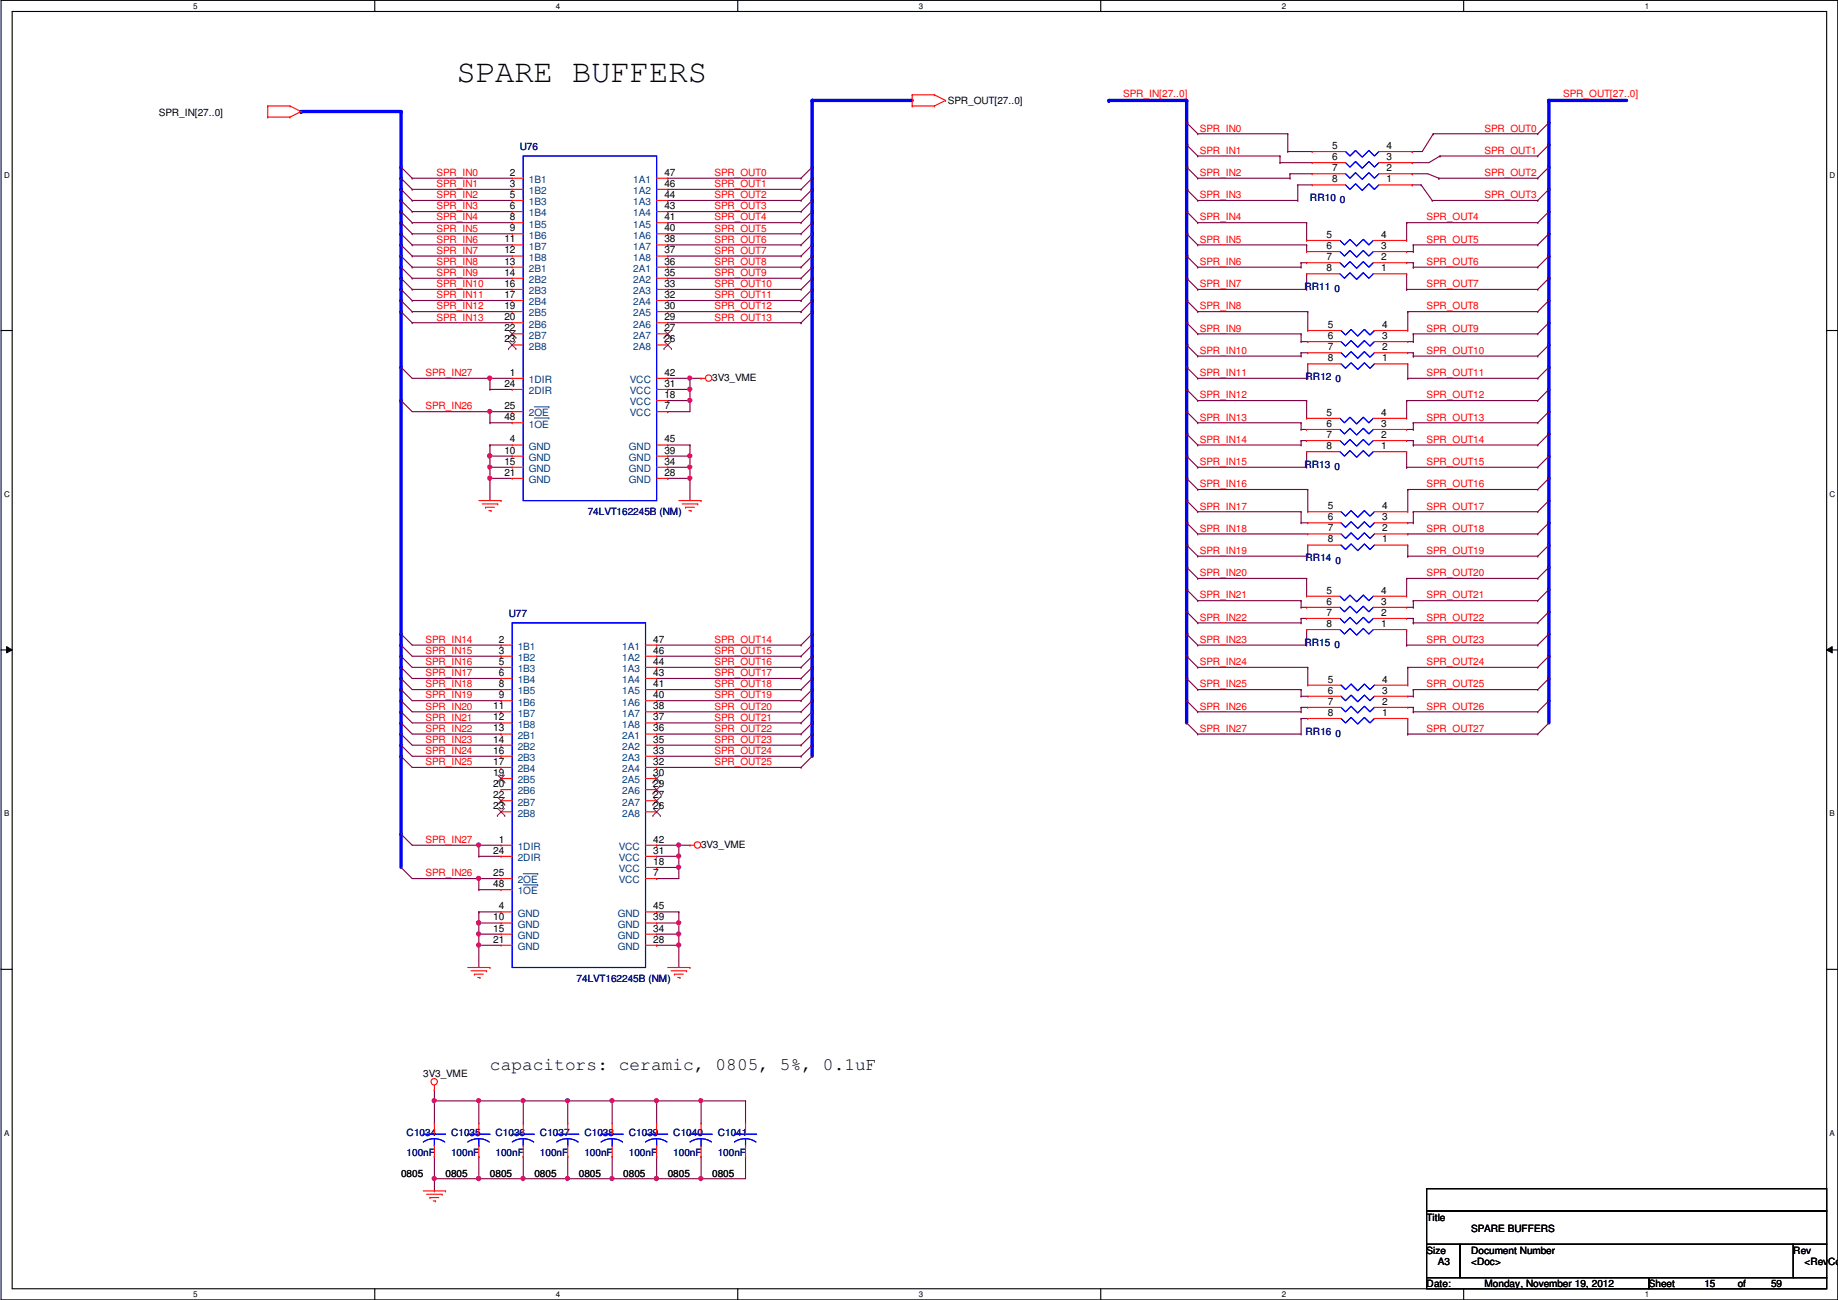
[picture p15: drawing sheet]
<svg xmlns="http://www.w3.org/2000/svg" width="420mm" height="297mm" viewBox="0 0 420 297" stroke-linecap="round" stroke-linejoin="round" font-family="sans-serif">
<defs><g id="words">
<text font-size="7.4" x="104.4" y="18.8">SPARE BUFFERS</text>
<text font-size="4.1" x="112" y="244.5">capacitors: ceramic, 0805, 5%, 0.1uF</text>
<g font-size="2.3">
<text x="216.7" y="23.9">SPR_OUT[27..0]</text>
<text x="36.3" y="26.4">SPR_IN[27..0]</text>
<text x="304.5" y="34">5</text>
<text x="317" y="34">4</text>
<text x="116.6" y="40.1">2</text>
<text x="151.9" y="40.1">47</text>
<text x="304.5" y="41.7">8</text>
<text x="304.5" y="39.1">7</text>
<text x="304.5" y="36.6">6</text>
<text x="317" y="41.7">1</text>
<text x="317" y="39.1">2</text>
<text x="317" y="36.6">3</text>
<text x="116.6" y="42.7">3</text>
<text x="116.6" y="45.2">5</text>
<text x="116.6" y="47.8">6</text>
<text x="151.9" y="42.7">46</text>
<text x="151.9" y="45.2">44</text>
<text x="151.9" y="47.8">43</text>
<text x="116.6" y="50.3">8</text>
<text x="116.6" y="52.8">9</text>
<text x="151.9" y="50.3">41</text>
<text x="151.9" y="52.8">40</text>
<text x="115.3" y="55.4">11</text>
<text x="115.3" y="57.9">12</text>
<text x="151.9" y="55.4">38</text>
<text x="151.9" y="57.9">37</text>
<text x="303.3" y="59.4">7</text>
<text x="303.3" y="56.9">6</text>
<text x="303.3" y="54.4">5</text>
<text x="315.7" y="59.4">2</text>
<text x="315.7" y="56.9">3</text>
<text x="315.7" y="54.4">4</text>
<text x="115.3" y="60.5">13</text>
<text x="115.3" y="63">14</text>
<text x="115.3" y="65.5">16</text>
<text x="151.9" y="60.5">36</text>
<text x="151.9" y="63">35</text>
<text x="151.9" y="65.5">33</text>
<text x="303.3" y="62">8</text>
<text x="315.7" y="62">1</text>
<text x="115.3" y="68.1">17</text>
<text x="115.3" y="70.6">19</text>
<text x="151.9" y="68.1">32</text>
<text x="151.9" y="70.6">30</text>
<text x="115.3" y="73.2">20</text>
<text x="115.3" y="75.7">22</text>
<text x="151.9" y="73.2">29</text>
<text x="151.9" y="75.7">27</text>
<text x="303.5" y="77.5">6</text>
<text x="303.5" y="74.9">5</text>
<text x="316" y="77.5">3</text>
<text x="316" y="74.9">4</text>
<text x="115.3" y="78.2">23</text>
<text x="151.9" y="78.2">26</text>
<text x="303.5" y="82.6">8</text>
<text x="303.5" y="80">7</text>
<text x="316" y="82.6">1</text>
<text x="316" y="80">2</text>
<text x="115.3" y="88.4">24</text>
<text x="116.6" y="85.9">1</text>
<text x="151.9" y="88.4">31</text>
<text x="151.9" y="85.9">42</text>
<text x="162.8" y="87.1">3V3_VME</text>
<text x="115.3" y="93.5">25</text>
<text x="151.9" y="93.5">7</text>
<text x="151.9" y="90.9">18</text>
<text x="303.3" y="95">5</text>
<text x="315.7" y="95">4</text>
<text x="115.3" y="96">48</text>
<text x="116.6" y="101.1">4</text>
<text x="151.9" y="101.1">45</text>
<text x="303.3" y="100.1">7</text>
<text x="303.3" y="97.5">6</text>
<text x="315.7" y="100.1">2</text>
<text x="315.7" y="97.5">3</text>
<text x="115.3" y="106.2">15</text>
<text x="115.3" y="103.6">10</text>
<text x="151.9" y="103.6">39</text>
<text x="151.9" y="106.2">34</text>
<text x="303.3" y="102.6">8</text>
<text x="315.7" y="102.6">1</text>
<text x="115.3" y="108.7">21</text>
<text x="151.9" y="108.7">28</text>
<text x="303.5" y="118.9">6</text>
<text x="303.5" y="116.3">5</text>
<text x="316" y="118.9">3</text>
<text x="316" y="116.3">4</text>
<text x="303.5" y="124">8</text>
<text x="303.5" y="121.4">7</text>
<text x="316" y="124">1</text>
<text x="316" y="121.4">2</text>
<text x="303.3" y="135.6">5</text>
<text x="315.7" y="135.6">4</text>
<text x="303.3" y="143.3">8</text>
<text x="303.3" y="140.7">7</text>
<text x="303.3" y="138.2">6</text>
<text x="315.7" y="143.3">1</text>
<text x="315.7" y="140.7">2</text>
<text x="315.7" y="138.2">3</text>
<text x="114" y="146.8">2</text>
<text x="114" y="149.4">3</text>
<text x="149.3" y="146.8">47</text>
<text x="149.3" y="149.4">46</text>
<text x="114" y="151.9">5</text>
<text x="114" y="154.4">6</text>
<text x="149.3" y="151.9">44</text>
<text x="149.3" y="154.4">43</text>
<text x="303.5" y="156">5</text>
<text x="316" y="156">4</text>
<text x="114" y="157">8</text>
<text x="114" y="159.5">9</text>
<text x="149.3" y="157">41</text>
<text x="149.3" y="159.5">40</text>
<text x="303.5" y="161">7</text>
<text x="303.5" y="158.5">6</text>
<text x="316" y="161">2</text>
<text x="316" y="158.5">3</text>
<text x="112.8" y="162.1">11</text>
<text x="112.8" y="164.6">12</text>
<text x="112.8" y="167.1">13</text>
<text x="149.3" y="162.1">38</text>
<text x="149.3" y="164.6">37</text>
<text x="149.3" y="167.1">36</text>
<text x="303.5" y="163.6">8</text>
<text x="316" y="163.6">1</text>
<text x="112.8" y="169.7">14</text>
<text x="112.8" y="172.2">16</text>
<text x="149.3" y="169.7">35</text>
<text x="149.3" y="172.2">33</text>
<text x="112.8" y="174.8">17</text>
<text x="112.8" y="177.3">19</text>
<text x="112.8" y="179.8">20</text>
<text x="149.3" y="174.8">32</text>
<text x="149.3" y="177.3">30</text>
<text x="149.3" y="179.8">29</text>
<text x="112.8" y="182.4">22</text>
<text x="112.8" y="184.9">23</text>
<text x="149.3" y="182.4">27</text>
<text x="149.3" y="184.9">26</text>
<text x="112.8" y="195.1">24</text>
<text x="114" y="192.5">1</text>
<text x="149.3" y="197.6">18</text>
<text x="149.3" y="195.1">31</text>
<text x="149.3" y="192.5">42</text>
<text x="160.3" y="193.8">3V3_VME</text>
<text x="112.8" y="202.7">48</text>
<text x="112.8" y="200.2">25</text>
<text x="149.3" y="200.2">7</text>
<text x="114" y="207.8">4</text>
<text x="149.3" y="207.8">45</text>
<text x="112.8" y="215.4">21</text>
<text x="112.8" y="212.9">15</text>
<text x="112.8" y="210.3">10</text>
<text x="149.3" y="210.3">39</text>
<text x="149.3" y="212.9">34</text>
<text x="149.3" y="215.4">28</text>
<text x="96.8" y="246.1">3V3_VME</text>
<text x="91.7" y="269">0805</text>
<text x="101.8" y="269">0805</text>
<text x="112" y="269">0805</text>
<text x="122.2" y="269">0805</text>
<text x="132.3" y="269">0805</text>
<text x="142.5" y="269">0805</text>
<text x="152.6" y="269">0805</text>
<text x="162.8" y="269">0805</text>
<text x="326.1" y="278.9">Title</text>
<text x="336.3" y="281.4">SPARE BUFFERS</text>
<text x="326.1" y="286.5">Size</text>
<text x="336.3" y="286.5">Document Number</text>
<text x="409.9" y="286.5">Rev</text>
<text x="328.7" y="289.1">A3</text>
<text x="336.3" y="289.1">&lt;Doc&gt;</text>
<text x="412.5" y="289.1">&lt;RevCod</text>
<text x="326.1" y="294.1">Date:</text>
<text x="339.3" y="294.1">Monday, November 19, 2012</text>
<text x="376.9" y="294.1">Sheet</text>
<text x="389.6" y="294.1">15</text>
<text x="397.2" y="294.1">of</text>
<text x="404.9" y="294.1">59</text>
</g>
<g font-size="2.3" fill="#f00">
<text x="256.8" y="22.2">SPR_IN[27..0]</text>
<text x="357.4" y="22.2">SPR_OUT[27..0]</text>
<text x="274.3" y="30.1">SPR_IN0</text>
<text x="274.3" y="35.1">SPR_IN1</text>
<text x="339.3" y="30.1">SPR_OUT0</text>
<text x="339.3" y="35.1">SPR_OUT1</text>
<text x="99.8" y="40.2">SPR_IN0</text>
<text x="163.3" y="40.2">SPR_OUT0</text>
<text x="274.3" y="40.2">SPR_IN2</text>
<text x="339.3" y="40.2">SPR_OUT2</text>
<text x="99.8" y="42.8">SPR_IN1</text>
<text x="99.8" y="45.3">SPR_IN2</text>
<text x="99.8" y="47.8">SPR_IN3</text>
<text x="163.3" y="42.8">SPR_OUT1</text>
<text x="163.3" y="45.3">SPR_OUT2</text>
<text x="163.3" y="47.8">SPR_OUT3</text>
<text x="274.3" y="45.3">SPR_IN3</text>
<text x="339.3" y="45.3">SPR_OUT3</text>
<text x="99.8" y="50.4">SPR_IN4</text>
<text x="99.8" y="52.9">SPR_IN5</text>
<text x="163.3" y="50.4">SPR_OUT4</text>
<text x="163.3" y="52.9">SPR_OUT5</text>
<text x="274.3" y="50.4">SPR_IN4</text>
<text x="326.1" y="50.4">SPR_OUT4</text>
<text x="99.8" y="55.5">SPR_IN6</text>
<text x="99.8" y="58">SPR_IN7</text>
<text x="163.3" y="55.5">SPR_OUT6</text>
<text x="163.3" y="58">SPR_OUT7</text>
<text x="274.3" y="55.5">SPR_IN5</text>
<text x="326.1" y="55.5">SPR_OUT5</text>
<text x="99.8" y="60.5">SPR_IN8</text>
<text x="99.8" y="63.1">SPR_IN9</text>
<text x="99.8" y="65.6">SPR_IN10</text>
<text x="163.3" y="60.5">SPR_OUT8</text>
<text x="163.3" y="63.1">SPR_OUT9</text>
<text x="163.3" y="65.6">SPR_OUT10</text>
<text x="274.3" y="60.5">SPR_IN6</text>
<text x="274.3" y="65.6">SPR_IN7</text>
<text x="326.1" y="60.5">SPR_OUT6</text>
<text x="326.1" y="65.6">SPR_OUT7</text>
<text x="99.8" y="68.2">SPR_IN11</text>
<text x="99.8" y="70.7">SPR_IN12</text>
<text x="163.3" y="68.2">SPR_OUT11</text>
<text x="163.3" y="70.7">SPR_OUT12</text>
<text x="274.3" y="70.7">SPR_IN8</text>
<text x="326.1" y="70.7">SPR_OUT8</text>
<text x="99.8" y="73.2">SPR_IN13</text>
<text x="163.3" y="73.2">SPR_OUT13</text>
<text x="274.3" y="75.8">SPR_IN9</text>
<text x="326.1" y="75.8">SPR_OUT9</text>
<text x="274.3" y="80.9">SPR_IN10</text>
<text x="326.1" y="80.9">SPR_OUT10</text>
<text x="97.3" y="85.9">SPR_IN27</text>
<text x="274.3" y="85.9">SPR_IN11</text>
<text x="326.1" y="85.9">SPR_OUT11</text>
<text x="97.3" y="93.6">SPR_IN26</text>
<text x="274.3" y="91">SPR_IN12</text>
<text x="326.1" y="91">SPR_OUT12</text>
<text x="274.3" y="96.1">SPR_IN13</text>
<text x="274.3" y="101.2">SPR_IN14</text>
<text x="326.1" y="96.1">SPR_OUT13</text>
<text x="326.1" y="101.2">SPR_OUT14</text>
<text x="274.3" y="106.3">SPR_IN15</text>
<text x="326.1" y="106.3">SPR_OUT15</text>
<text x="274.3" y="111.3">SPR_IN16</text>
<text x="326.1" y="111.3">SPR_OUT16</text>
<text x="274.3" y="116.4">SPR_IN17</text>
<text x="326.1" y="116.4">SPR_OUT17</text>
<text x="274.3" y="121.5">SPR_IN18</text>
<text x="326.1" y="121.5">SPR_OUT18</text>
<text x="274.3" y="126.6">SPR_IN19</text>
<text x="274.3" y="131.7">SPR_IN20</text>
<text x="326.1" y="126.6">SPR_OUT19</text>
<text x="326.1" y="131.7">SPR_OUT20</text>
<text x="274.3" y="136.7">SPR_IN21</text>
<text x="326.1" y="136.7">SPR_OUT21</text>
<text x="274.3" y="141.8">SPR_IN22</text>
<text x="326.1" y="141.8">SPR_OUT22</text>
<text x="97.3" y="149.4">SPR_IN15</text>
<text x="97.3" y="146.9">SPR_IN14</text>
<text x="163.3" y="146.9">SPR_OUT14</text>
<text x="163.3" y="149.4">SPR_OUT15</text>
<text x="274.3" y="146.9">SPR_IN23</text>
<text x="326.1" y="146.9">SPR_OUT23</text>
<text x="97.3" y="152">SPR_IN16</text>
<text x="97.3" y="154.5">SPR_IN17</text>
<text x="163.3" y="152">SPR_OUT16</text>
<text x="163.3" y="154.5">SPR_OUT17</text>
<text x="274.3" y="152">SPR_IN24</text>
<text x="326.1" y="152">SPR_OUT24</text>
<text x="97.3" y="157.1">SPR_IN18</text>
<text x="97.3" y="159.6">SPR_IN19</text>
<text x="163.3" y="157.1">SPR_OUT18</text>
<text x="163.3" y="159.6">SPR_OUT19</text>
<text x="274.3" y="157.1">SPR_IN25</text>
<text x="326.1" y="157.1">SPR_OUT25</text>
<text x="97.3" y="162.1">SPR_IN20</text>
<text x="97.3" y="164.7">SPR_IN21</text>
<text x="97.3" y="167.2">SPR_IN22</text>
<text x="163.3" y="162.1">SPR_OUT20</text>
<text x="163.3" y="164.7">SPR_OUT21</text>
<text x="163.3" y="167.2">SPR_OUT22</text>
<text x="274.3" y="162.1">SPR_IN26</text>
<text x="274.3" y="167.2">SPR_IN27</text>
<text x="326.1" y="162.1">SPR_OUT26</text>
<text x="326.1" y="167.2">SPR_OUT27</text>
<text x="97.3" y="169.8">SPR_IN23</text>
<text x="97.3" y="172.3">SPR_IN24</text>
<text x="163.3" y="169.8">SPR_OUT23</text>
<text x="163.3" y="172.3">SPR_OUT24</text>
<text x="97.3" y="174.8">SPR_IN25</text>
<text x="163.3" y="174.8">SPR_OUT25</text>
<text x="97.3" y="192.6">SPR_IN27</text>
<text x="97.3" y="200.2">SPR_IN26</text>
</g>
<g font-size="2.3" fill="#000080">
<text x="118.9" y="34.3">U76</text>
<text x="299.5" y="46">RR10</text>
<text x="306.3" y="46.5">0</text>
<text x="298.2" y="66.3">RR11</text>
<text x="305" y="66.8">0</text>
<text x="298.4" y="86.9">RR12</text>
<text x="305.3" y="87.4">0</text>
<text x="298.2" y="106.9">RR13</text>
<text x="305" y="107.4">0</text>
<text x="134.4" y="117.6">74LVT162245B (NM)</text>
<text x="298.4" y="128.3">RR14</text>
<text x="305.3" y="128.8">0</text>
<text x="116.3" y="141">U77</text>
<text x="298.2" y="147.6">RR15</text>
<text x="305" y="148.1">0</text>
<text x="298.4" y="167.9">RR16</text>
<text x="305.3" y="168.4">0</text>
<text x="131.8" y="224.3">74LVT162245B (NM)</text>
<text x="93" y="259.6">C1034</text>
<text x="103.1" y="259.6">C1035</text>
<text x="113.3" y="259.6">C1036</text>
<text x="123.4" y="259.6">C1037</text>
<text x="133.6" y="259.6">C1038</text>
<text x="143.8" y="259.6">C1039</text>
<text x="153.9" y="259.6">C1040</text>
<text x="164.1" y="259.6">C1041</text>
<text x="93" y="264.2">100nF</text>
<text x="103.1" y="264.2">100nF</text>
<text x="113.3" y="264.2">100nF</text>
<text x="123.4" y="264.2">100nF</text>
<text x="133.6" y="264.2">100nF</text>
<text x="143.8" y="264.2">100nF</text>
<text x="153.9" y="264.2">100nF</text>
<text x="164.1" y="264.2">100nF</text>
</g>
<g font-size="2.3" fill="#004080">
<text x="120.9" y="41.8">1B1</text>
<text x="144.8" y="41.8">1A1</text>
<text x="120.9" y="44.4">1B2</text>
<text x="120.9" y="46.9">1B3</text>
<text x="144.8" y="44.4">1A2</text>
<text x="144.8" y="46.9">1A3</text>
<text x="120.9" y="49.4">1B4</text>
<text x="120.9" y="52">1B5</text>
<text x="144.8" y="49.4">1A4</text>
<text x="144.8" y="52">1A5</text>
<text x="120.9" y="54.5">1B6</text>
<text x="120.9" y="57.1">1B7</text>
<text x="120.9" y="59.6">1B8</text>
<text x="144.8" y="54.5">1A6</text>
<text x="144.8" y="57.1">1A7</text>
<text x="144.8" y="59.6">1A8</text>
<text x="120.9" y="62.1">2B1</text>
<text x="120.9" y="64.7">2B2</text>
<text x="144.8" y="62.1">2A1</text>
<text x="144.8" y="64.7">2A2</text>
<text x="120.9" y="67.2">2B3</text>
<text x="120.9" y="69.8">2B4</text>
<text x="144.8" y="67.2">2A3</text>
<text x="144.8" y="69.8">2A4</text>
<text x="120.9" y="72.3">2B5</text>
<text x="120.9" y="74.8">2B6</text>
<text x="120.9" y="77.4">2B7</text>
<text x="144.8" y="72.3">2A5</text>
<text x="144.8" y="74.8">2A6</text>
<text x="144.8" y="77.4">2A7</text>
<text x="120.9" y="79.9">2B8</text>
<text x="144.8" y="79.9">2A8</text>
<text x="120.9" y="87.5">1DIR</text>
<text x="144" y="87.5">VCC</text>
<text x="120.9" y="90.1">2DIR</text>
<text x="120.9" y="95.2">2OE</text>
<text x="144" y="95.2">VCC</text>
<text x="144" y="92.6">VCC</text>
<text x="144" y="90.1">VCC</text>
<text x="120.9" y="97.7">1OE</text>
<text x="120.9" y="107.9">GND</text>
<text x="120.9" y="105.3">GND</text>
<text x="120.9" y="102.8">GND</text>
<text x="143.8" y="102.8">GND</text>
<text x="143.8" y="105.3">GND</text>
<text x="143.8" y="107.9">GND</text>
<text x="120.9" y="110.4">GND</text>
<text x="143.8" y="110.4">GND</text>
<text x="118.4" y="148.5">1B1</text>
<text x="142.2" y="148.5">1A1</text>
<text x="118.4" y="151">1B2</text>
<text x="118.4" y="153.6">1B3</text>
<text x="142.2" y="151">1A2</text>
<text x="142.2" y="153.6">1A3</text>
<text x="118.4" y="156.1">1B4</text>
<text x="118.4" y="158.7">1B5</text>
<text x="118.4" y="161.2">1B6</text>
<text x="142.2" y="156.1">1A4</text>
<text x="142.2" y="158.7">1A5</text>
<text x="142.2" y="161.2">1A6</text>
<text x="118.4" y="163.7">1B7</text>
<text x="118.4" y="166.3">1B8</text>
<text x="142.2" y="163.7">1A7</text>
<text x="142.2" y="166.3">1A8</text>
<text x="118.4" y="168.8">2B1</text>
<text x="118.4" y="171.4">2B2</text>
<text x="118.4" y="173.9">2B3</text>
<text x="142.2" y="168.8">2A1</text>
<text x="142.2" y="171.4">2A2</text>
<text x="142.2" y="173.9">2A3</text>
<text x="118.4" y="176.4">2B4</text>
<text x="118.4" y="179">2B5</text>
<text x="142.2" y="176.4">2A4</text>
<text x="142.2" y="179">2A5</text>
<text x="118.4" y="181.5">2B6</text>
<text x="118.4" y="184.1">2B7</text>
<text x="142.2" y="181.5">2A6</text>
<text x="142.2" y="184.1">2A7</text>
<text x="118.4" y="186.6">2B8</text>
<text x="142.2" y="186.6">2A8</text>
<text x="118.4" y="194.2">1DIR</text>
<text x="118.4" y="196.8">2DIR</text>
<text x="141.5" y="196.8">VCC</text>
<text x="141.5" y="194.2">VCC</text>
<text x="118.4" y="201.8">2OE</text>
<text x="141.5" y="201.8">VCC</text>
<text x="141.5" y="199.3">VCC</text>
<text x="118.4" y="204.4">1OE</text>
<text x="118.4" y="209.5">GND</text>
<text x="141.2" y="209.5">GND</text>
<text x="118.4" y="214.5">GND</text>
<text x="118.4" y="212">GND</text>
<text x="141.2" y="212">GND</text>
<text x="141.2" y="214.5">GND</text>
<text x="118.4" y="217.1">GND</text>
<text x="141.2" y="217.1">GND</text>
</g>
<g font-size="1.8">
<text x="44.2" y="1.9">5</text>
<text x="127.1" y="1.9">4</text>
<text x="210" y="1.9">3</text>
<text x="293" y="1.9">2</text>
<text x="376" y="1.9">1</text>
<text x=".9" y="40.6">D</text>
<text x="418.2" y="40.6">D</text>
<text x=".9" y="113.5">C</text>
<text x="418.2" y="113.5">C</text>
<text x=".9" y="186.5">B</text>
<text x="418.2" y="186.5">B</text>
<text x=".9" y="259.5">A</text>
<text x="418.2" y="259.5">A</text>
<text x="44.2" y="296.3">5</text>
<text x="127.1" y="296.3">4</text>
<text x="210" y="296.3">3</text>
<text x="293" y="296.3">2</text>
<text x="376" y="296.3">1</text>
</g>
</g></defs>
<path d="M.2 .1h419.9v296.9h-419.9zM2.8 2.6h414.8v291.9h-414.8z" fill="none" stroke="#000" stroke-width=".25"/>
<g fill="#fff">
<path d="M44.2 .3h1v2.1h-1z"/>
<path d="M44.2 294.7h1v2.1h-1z"/>
</g>
<path d="M85.7 .1v2.5M85.7 294.5v2.5" fill="none" stroke="#000" stroke-width=".25"/>
<g fill="#fff">
<path d="M127.1 .3h1v2.1h-1z"/>
<path d="M127.1 294.7h1v2.1h-1z"/>
</g>
<path d="M168.6 .1v2.5M168.6 294.5v2.5" fill="none" stroke="#000" stroke-width=".25"/>
<g fill="#fff">
<path d="M210 .3h1.1v2.1h-1.1z"/>
<path d="M210 294.7h1.1v2.1h-1.1z"/>
</g>
<path d="M251.6 .1v2.5M251.6 294.5v2.5" fill="none" stroke="#000" stroke-width=".25"/>
<g fill="#fff">
<path d="M293 .3h1v2.1h-1z"/>
<path d="M293 294.7h1v2.1h-1z"/>
</g>
<path d="M334.6 .1v2.5M334.6 294.5v2.5" fill="none" stroke="#000" stroke-width=".25"/>
<g fill="#fff">
<path d="M376 .3h1v2.1h-1z"/>
<path d="M376 294.7h1v2.1h-1z"/>
<path d="M.9 39h1.3v2.1h-1.3z"/>
<path d="M418.2 39h1.3v2.1h-1.3z"/>
<path d="M.9 111.9h1.3v2.1h-1.3z"/>
<path d="M418.2 111.9h1.3v2.1h-1.3z"/>
</g>
<path d="M.2 75.5h2.6M417.6 75.5h2.5" fill="none" stroke="#000" stroke-width=".25"/>
<g fill="#fff">
<path d="M.9 184.9h1.2v2h-1.2z"/>
<path d="M418.2 184.9h1.2v2h-1.2z"/>
</g>
<path d="M.2 148.5h2.6M417.6 148.5h2.5" fill="none" stroke="#000" stroke-width=".25"/>
<path d="M1.5 147.7l1.3 .8-1.3 .7zM417.6 148.5l1.2-.8v1.5z" fill="#000"/>
<path d="M1.5 147.7l1.3 .8-1.3 .7zM417.6 148.5l1.2-.8v1.5z" fill="none" stroke="#000" stroke-width=".23"/>
<g fill="#fff">
<path d="M.9 257.9h1.1v2h-1.1z"/>
<path d="M418.2 257.9h1.1v2h-1.1z"/>
</g>
<path d="M.2 221.5h2.6M417.6 221.5h2.5" fill="none" stroke="#000" stroke-width=".25"/>
<path d="M91.7 190.6v7.6" fill="none" stroke="#00f" stroke-width=".76"/>
<circle cx="91.7" cy="190.6" r=".38" fill="#00f"/>
<path d="M94.2 193.1h15.3M109.5 193.1h.1M94.2 200.7h15.3M109.5 200.7h.1" fill="none" stroke="#800040" stroke-width=".25"/>
<path d="M185.7 22.9h22.8" fill="none" stroke="#00f" stroke-width=".76"/>
<circle cx="185.7" cy="22.9" r=".38" fill="#00f"/>
<path d="M157.7 104.2h.1M157.7 104.2v2.6" fill="none" stroke="#800040" stroke-width=".25"/>
<circle cx="157.7" cy="104.2" r=".48" fill="#f0f"/>
<circle cx="157.7" cy="104.2" r=".48" fill="none" stroke="#f0f" stroke-width=".25"/>
<path d="M157.7 106.8h.1M157.7 106.8v2.5" fill="none" stroke="#800040" stroke-width=".25"/>
<circle cx="157.7" cy="106.7" r=".48" fill="#f0f"/>
<circle cx="157.7" cy="106.7" r=".48" fill="none" stroke="#f0f" stroke-width=".25"/>
<path d="M112 106.8h.1M112 106.8v2.5" fill="none" stroke="#800040" stroke-width=".25"/>
<circle cx="112" cy="106.7" r=".48" fill="#f0f"/>
<circle cx="112" cy="106.7" r=".48" fill="none" stroke="#f0f" stroke-width=".25"/>
<path d="M157.7 89h.1M157.7 89v2.5" fill="none" stroke="#800040" stroke-width=".25"/>
<circle cx="157.7" cy="88.9" r=".48" fill="#f0f"/>
<circle cx="157.7" cy="88.9" r=".48" fill="none" stroke="#f0f" stroke-width=".25"/>
<path d="M152.6 109.3h.1M152.6 109.3h5.1" fill="none" stroke="#800040" stroke-width=".25"/>
<circle cx="157.7" cy="109.3" r=".48" fill="#f0f"/>
<circle cx="157.7" cy="109.3" r=".48" fill="none" stroke="#f0f" stroke-width=".25"/>
<path d="M152.6 101.7h.1M152.6 104.2h.1M152.6 106.8h.1M152.6 101.7h5.1M152.6 106.8h5.1M157.7 101.7h.1M157.7 109.3h.1M157.7 101.7v2.5h-5.1M157.7 109.3v5.1" fill="none" stroke="#800040" stroke-width=".25"/>
<path d="M91.7 58.5v2.5" fill="none" stroke="#00f" stroke-width=".76"/>
<circle cx="91.7" cy="58.5" r=".38" fill="#00f"/>
<path d="M91.7 56v2.5" fill="none" stroke="#00f" stroke-width=".76"/>
<circle cx="91.7" cy="56" r=".38" fill="#00f"/>
<path d="M91.7 53.4v2.6" fill="none" stroke="#00f" stroke-width=".76"/>
<circle cx="91.7" cy="53.4" r=".38" fill="#00f"/>
<path d="M91.7 50.9v2.5" fill="none" stroke="#00f" stroke-width=".76"/>
<circle cx="91.7" cy="50.9" r=".38" fill="#00f"/>
<path d="M91.7 48.3v2.6" fill="none" stroke="#00f" stroke-width=".76"/>
<circle cx="91.7" cy="48.3" r=".38" fill="#00f"/>
<path d="M91.7 45.8v2.5" fill="none" stroke="#00f" stroke-width=".76"/>
<circle cx="91.7" cy="45.8" r=".38" fill="#00f"/>
<path d="M91.7 43.3v2.5" fill="none" stroke="#00f" stroke-width=".76"/>
<circle cx="91.7" cy="43.3" r=".38" fill="#00f"/>
<path d="M91.7 40.7v2.6" fill="none" stroke="#00f" stroke-width=".76"/>
<circle cx="91.7" cy="40.7" r=".38" fill="#00f"/>
<path d="M91.7 38.2v2.5" fill="none" stroke="#00f" stroke-width=".76"/>
<circle cx="91.7" cy="38.2" r=".38" fill="#00f"/>
<path d="M91.7 25.5v12.7" fill="none" stroke="#00f" stroke-width=".76"/>
<circle cx="91.7" cy="25.5" r=".38" fill="#00f"/>
<path d="M152.6 40.7h.1M152.6 43.3h.1M152.6 40.7h30.5M152.6 43.3h30.5" fill="none" stroke="#800040" stroke-width=".25"/>
<path d="M91.7 172.8v17.8" fill="none" stroke="#00f" stroke-width=".76"/>
<circle cx="91.7" cy="172.8" r=".38" fill="#00f"/>
<g fill="none" stroke="#800040" stroke-width=".25">
<path d="M152.6 45.8h.1M152.6 48.3h.1M152.6 50.9h.1M152.6 53.4h.1M152.6 56h.1M152.6 58.5h.1M152.6 45.8h30.5M152.6 48.3h30.5M152.6 50.9h30.5M152.6 53.4h30.5M152.6 56h30.5M152.6 58.5h30.5"/>
<path d="M152.6 61h.1M152.6 63.6h.1M152.6 66.1h.1M152.6 61h30.5M152.6 63.6h30.5M152.6 66.1h30.5M112 101.7h.1M112 109.3h.1M112 101.7h5.1M112 101.7v2.5M112 109.3h5.1"/>
</g>
<circle cx="112" cy="109.3" r=".48" fill="#f0f"/>
<circle cx="112" cy="109.3" r=".48" fill="none" stroke="#f0f" stroke-width=".25"/>
<path d="M112 106.8h.1M112 109.3h.1M112 104.2h.1M112 106.8h5.1M112 109.3v5.1M112 104.2h5.1" fill="none" stroke="#800040" stroke-width=".25"/>
<circle cx="112" cy="104.2" r=".48" fill="#f0f"/>
<circle cx="112" cy="104.2" r=".48" fill="none" stroke="#f0f" stroke-width=".25"/>
<path d="M112 104.2h.1M112 104.2v2.6" fill="none" stroke="#800040" stroke-width=".25"/>
<circle cx="112" cy="104.2" r=".48" fill="#f0f"/>
<circle cx="112" cy="104.2" r=".48" fill="none" stroke="#f0f" stroke-width=".25"/>
<path d="M94.2 40.7h.1M94.2 43.3h.1M94.2 45.8h.1M94.2 48.3h.1M94.2 50.9h.1M94.2 40.7h22.9M94.2 43.3h22.9M94.2 45.8h22.9M94.2 48.3h22.9M94.2 50.9h22.9M112 96.6h.1M112 96.6h5.1" fill="none" stroke="#800040" stroke-width=".25"/>
<path d="M91.7 170.3v2.5" fill="none" stroke="#00f" stroke-width=".76"/>
<circle cx="91.7" cy="170.3" r=".38" fill="#00f"/>
<g fill="none" stroke="#800040" stroke-width=".25">
<path d="M94.2 53.4h.1M94.2 56h.1M94.2 58.5h.1M94.2 53.4h22.9M94.2 56h22.9M94.2 58.5h22.9M94.2 61h.1M94.2 63.6h.1M94.2 66.1h.1M94.2 61h22.9M94.2 63.6h22.9M94.2 66.1h22.9"/>
<path d="M152.6 86.4h.1M152.6 86.4h7.7M157.7 86.4h.1M157.7 86.4v2.6"/>
</g>
<circle cx="157.7" cy="86.4" r=".48" fill="#f0f"/>
<circle cx="157.7" cy="86.4" r=".48" fill="none" stroke="#f0f" stroke-width=".25"/>
<path d="M152.6 94.1h.1M152.6 91.5h.1M152.6 91.5h5.1M157.7 91.5h.1M157.7 91.5v2.6h-5.1" fill="none" stroke="#800040" stroke-width=".25"/>
<circle cx="157.7" cy="91.5" r=".48" fill="#f0f"/>
<circle cx="157.7" cy="91.5" r=".48" fill="none" stroke="#f0f" stroke-width=".25"/>
<path d="M152.6 89h.1M152.6 89h5.1" fill="none" stroke="#800040" stroke-width=".25"/>
<path d="M185.7 61v2.6" fill="none" stroke="#00f" stroke-width=".76"/>
<circle cx="185.7" cy="61" r=".38" fill="#00f"/>
<path d="M185.7 58.5v2.5" fill="none" stroke="#00f" stroke-width=".76"/>
<circle cx="185.7" cy="58.5" r=".38" fill="#00f"/>
<path d="M185.7 56v2.5" fill="none" stroke="#00f" stroke-width=".76"/>
<circle cx="185.7" cy="56" r=".38" fill="#00f"/>
<path d="M185.7 53.4v2.6" fill="none" stroke="#00f" stroke-width=".76"/>
<circle cx="185.7" cy="53.4" r=".38" fill="#00f"/>
<path d="M185.7 50.9v2.5" fill="none" stroke="#00f" stroke-width=".76"/>
<circle cx="185.7" cy="50.9" r=".38" fill="#00f"/>
<path d="M185.7 48.3v2.6" fill="none" stroke="#00f" stroke-width=".76"/>
<circle cx="185.7" cy="48.3" r=".38" fill="#00f"/>
<path d="M185.7 45.8v2.5" fill="none" stroke="#00f" stroke-width=".76"/>
<circle cx="185.7" cy="45.8" r=".38" fill="#00f"/>
<path d="M112 86.4h.1M112 86.4h5.1" fill="none" stroke="#800040" stroke-width=".25"/>
<circle cx="112" cy="86.4" r=".48" fill="#f0f"/>
<circle cx="112" cy="86.4" r=".48" fill="none" stroke="#f0f" stroke-width=".25"/>
<path d="M112 86.4h.1M112 89h.1M112 94.1h.1M112 86.4v2.6M112 89h5.1M112 94.1h5.1" fill="none" stroke="#800040" stroke-width=".25"/>
<circle cx="112" cy="94" r=".48" fill="#f0f"/>
<circle cx="112" cy="94" r=".48" fill="none" stroke="#f0f" stroke-width=".25"/>
<path d="M112 94.1h.1M112 94.1v2.5" fill="none" stroke="#800040" stroke-width=".25"/>
<path d="M185.7 43.3v2.5" fill="none" stroke="#00f" stroke-width=".76"/>
<circle cx="185.7" cy="43.3" r=".38" fill="#00f"/>
<path d="M185.7 40.7v2.6" fill="none" stroke="#00f" stroke-width=".76"/>
<circle cx="185.7" cy="40.7" r=".38" fill="#00f"/>
<path d="M185.7 38.2v2.5" fill="none" stroke="#00f" stroke-width=".76"/>
<circle cx="185.7" cy="38.2" r=".38" fill="#00f"/>
<path d="M185.7 22.9v15.3" fill="none" stroke="#00f" stroke-width=".76"/>
<circle cx="185.7" cy="22.9" r=".38" fill="#00f"/>
<path d="M68.8 25.5h22.9" fill="none" stroke="#00f" stroke-width=".76"/>
<circle cx="68.8" cy="25.5" r=".38" fill="#00f"/>
<path d="M91.7 167.7v2.6" fill="none" stroke="#00f" stroke-width=".76"/>
<circle cx="91.7" cy="167.7" r=".38" fill="#00f"/>
<path d="M91.7 165.2v2.5" fill="none" stroke="#00f" stroke-width=".76"/>
<circle cx="91.7" cy="165.2" r=".38" fill="#00f"/>
<path d="M91.7 162.6v2.6" fill="none" stroke="#00f" stroke-width=".76"/>
<circle cx="91.7" cy="162.6" r=".38" fill="#00f"/>
<path d="M91.7 160.1v2.5" fill="none" stroke="#00f" stroke-width=".76"/>
<circle cx="91.7" cy="160.1" r=".38" fill="#00f"/>
<path d="M91.7 157.6v2.5" fill="none" stroke="#00f" stroke-width=".76"/>
<circle cx="91.7" cy="157.6" r=".38" fill="#00f"/>
<path d="M91.7 155v2.6" fill="none" stroke="#00f" stroke-width=".76"/>
<circle cx="91.7" cy="155" r=".38" fill="#00f"/>
<path d="M91.7 152.5v2.5" fill="none" stroke="#00f" stroke-width=".76"/>
<circle cx="91.7" cy="152.5" r=".38" fill="#00f"/>
<path d="M91.7 149.9v2.6" fill="none" stroke="#00f" stroke-width=".76"/>
<circle cx="91.7" cy="149.9" r=".38" fill="#00f"/>
<path d="M91.7 147.4v2.5" fill="none" stroke="#00f" stroke-width=".76"/>
<circle cx="91.7" cy="147.4" r=".38" fill="#00f"/>
<path d="M91.7 144.9v2.5" fill="none" stroke="#00f" stroke-width=".76"/>
<circle cx="91.7" cy="144.9" r=".38" fill="#00f"/>
<g fill="none" stroke="#800040" stroke-width=".25">
<path d="M94.2 149.9h20.3M94.2 152.5h20.3M94.2 155h20.3M94.2 157.6h20.3M114.5 149.9h.1M114.5 152.5h.1M114.5 155h.1M114.5 157.6h.1M94.2 160.1h20.3M94.2 162.6h20.3M94.2 165.2h20.3M94.2 167.7h20.3"/>
<path d="M94.2 170.3h20.3M94.2 172.8h20.3M94.2 175.3h20.3M114.5 160.1h.1M114.5 162.6h.1M114.5 165.2h.1M114.5 167.7h.1M114.5 170.3h.1M114.5 172.8h.1M114.5 175.3h.1M99.3 249h.1M99.3 251.5h.1"/>
<path d="M99.3 249v7.6"/>
</g>
<circle cx="99.3" cy="251.5" r=".48" fill="#f0f"/>
<circle cx="99.3" cy="251.5" r=".48" fill="none" stroke="#f0f" stroke-width=".25"/>
<path d="M99.3 251.5h.1M99.3 251.5h20.3M109.5 251.5h.1M109.5 251.5v5.1M119.6 251.5h.1M119.6 251.5v5.1M129.8 251.5h.1M129.8 251.5v5.1" fill="none" stroke="#800040" stroke-width=".25"/>
<circle cx="109.4" cy="251.5" r=".48" fill="#f0f"/>
<circle cx="109.4" cy="251.5" r=".48" fill="none" stroke="#f0f" stroke-width=".25"/>
<path d="M99.3 264.2h.1M99.3 269.3h.1M99.3 264.2v5.1M99.3 269.3h10.2" fill="none" stroke="#800040" stroke-width=".25"/>
<circle cx="99.3" cy="269.3" r=".48" fill="#f0f"/>
<circle cx="99.3" cy="269.3" r=".48" fill="none" stroke="#f0f" stroke-width=".25"/>
<path d="M109.5 264.2h.1M109.5 264.2v5.1M119.6 264.2h.1M119.6 264.2v5.1M129.8 264.2h.1M129.8 264.2v5.1" fill="none" stroke="#800040" stroke-width=".25"/>
<circle cx="109.4" cy="269.3" r=".48" fill="#f0f"/>
<circle cx="109.4" cy="269.3" r=".48" fill="none" stroke="#f0f" stroke-width=".25"/>
<path d="M119.6 251.5h.1M119.6 251.5h10.2" fill="none" stroke="#800040" stroke-width=".25"/>
<circle cx="119.6" cy="251.5" r=".48" fill="#f0f"/>
<circle cx="119.6" cy="251.5" r=".48" fill="none" stroke="#f0f" stroke-width=".25"/>
<path d="M109.5 269.3h.1M109.5 269.3h10.1" fill="none" stroke="#800040" stroke-width=".25"/>
<circle cx="109.4" cy="269.3" r=".48" fill="#f0f"/>
<circle cx="109.4" cy="269.3" r=".48" fill="none" stroke="#f0f" stroke-width=".25"/>
<path d="M119.6 269.3h.1M119.6 269.3h10.2" fill="none" stroke="#800040" stroke-width=".25"/>
<circle cx="119.6" cy="269.3" r=".48" fill="#f0f"/>
<circle cx="119.6" cy="269.3" r=".48" fill="none" stroke="#f0f" stroke-width=".25"/>
<path d="M139.9 251.5h.1M139.9 251.5h20.4M139.9 251.5v5.1M150.1 251.5h.1M170.4 251.5h.1M170.4 251.5v5.1" fill="none" stroke="#800040" stroke-width=".25"/>
<circle cx="150.1" cy="251.5" r=".48" fill="#f0f"/>
<circle cx="150.1" cy="251.5" r=".48" fill="none" stroke="#f0f" stroke-width=".25"/>
<path d="M150.1 251.5h.1M150.1 251.5v5.1M160.3 251.5h.1M160.3 251.5v5.1M139.9 264.2h.1M139.9 264.2v5.1M150.1 264.2h.1M150.1 264.2v5.1" fill="none" stroke="#800040" stroke-width=".25"/>
<circle cx="150.1" cy="269.3" r=".48" fill="#f0f"/>
<circle cx="150.1" cy="269.3" r=".48" fill="none" stroke="#f0f" stroke-width=".25"/>
<path d="M160.3 251.5h.1M160.3 251.5h10.1M139.9 269.3h.1M139.9 269.3h10.2M160.3 264.2h.1M160.3 264.2v5.1M170.4 264.2h.1M170.4 264.2v5.1" fill="none" stroke="#800040" stroke-width=".25"/>
<circle cx="160.2" cy="251.5" r=".48" fill="#f0f"/>
<circle cx="160.2" cy="251.5" r=".48" fill="none" stroke="#f0f" stroke-width=".25"/>
<path d="M160.3 269.3h.1M160.3 269.3h10.1" fill="none" stroke="#800040" stroke-width=".25"/>
<circle cx="160.2" cy="269.3" r=".48" fill="#f0f"/>
<circle cx="160.2" cy="269.3" r=".48" fill="none" stroke="#f0f" stroke-width=".25"/>
<path d="M150.1 269.3h.1M150.1 269.3h10.2" fill="none" stroke="#800040" stroke-width=".25"/>
<circle cx="150.1" cy="269.3" r=".48" fill="#f0f"/>
<circle cx="150.1" cy="269.3" r=".48" fill="none" stroke="#f0f" stroke-width=".25"/>
<path d="M129.8 251.5h.1M129.8 251.5h10.1" fill="none" stroke="#800040" stroke-width=".25"/>
<circle cx="139.9" cy="251.5" r=".48" fill="#f0f"/>
<circle cx="139.9" cy="251.5" r=".48" fill="none" stroke="#f0f" stroke-width=".25"/>
<circle cx="129.7" cy="251.5" r=".48" fill="#f0f"/>
<circle cx="129.7" cy="251.5" r=".48" fill="none" stroke="#f0f" stroke-width=".25"/>
<path d="M129.8 269.3h.1M129.8 269.3h10.1" fill="none" stroke="#800040" stroke-width=".25"/>
<circle cx="139.9" cy="269.3" r=".48" fill="#f0f"/>
<circle cx="139.9" cy="269.3" r=".48" fill="none" stroke="#f0f" stroke-width=".25"/>
<circle cx="129.7" cy="269.3" r=".48" fill="#f0f"/>
<circle cx="129.7" cy="269.3" r=".48" fill="none" stroke="#f0f" stroke-width=".25"/>
<path d="M185.7 63.6v2.5" fill="none" stroke="#00f" stroke-width=".76"/>
<circle cx="185.7" cy="63.6" r=".38" fill="#00f"/>
<path d="M185.7 66.1v2.6" fill="none" stroke="#00f" stroke-width=".76"/>
<circle cx="185.7" cy="66.1" r=".38" fill="#00f"/>
<path d="M185.7 68.7v2.5" fill="none" stroke="#00f" stroke-width=".76"/>
<circle cx="185.7" cy="68.7" r=".38" fill="#00f"/>
<path d="M155.2 210.9h.1M155.2 210.9v2.5" fill="none" stroke="#800040" stroke-width=".25"/>
<circle cx="155.1" cy="210.9" r=".48" fill="#f0f"/>
<circle cx="155.1" cy="210.9" r=".48" fill="none" stroke="#f0f" stroke-width=".25"/>
<path d="M155.2 213.4h.1M155.2 213.4v2.6" fill="none" stroke="#800040" stroke-width=".25"/>
<circle cx="155.1" cy="213.4" r=".48" fill="#f0f"/>
<circle cx="155.1" cy="213.4" r=".48" fill="none" stroke="#f0f" stroke-width=".25"/>
<path d="M109.5 213.4h.1M109.5 213.4v2.6" fill="none" stroke="#800040" stroke-width=".25"/>
<circle cx="109.4" cy="213.4" r=".48" fill="#f0f"/>
<circle cx="109.4" cy="213.4" r=".48" fill="none" stroke="#f0f" stroke-width=".25"/>
<path d="M155.2 195.7h.1M155.2 195.7v2.5" fill="none" stroke="#800040" stroke-width=".25"/>
<circle cx="155.1" cy="195.6" r=".48" fill="#f0f"/>
<circle cx="155.1" cy="195.6" r=".48" fill="none" stroke="#f0f" stroke-width=".25"/>
<path d="M150.1 216h.1M150.1 216h5.1" fill="none" stroke="#800040" stroke-width=".25"/>
<circle cx="155.1" cy="215.9" r=".48" fill="#f0f"/>
<circle cx="155.1" cy="215.9" r=".48" fill="none" stroke="#f0f" stroke-width=".25"/>
<g fill="none" stroke="#800040" stroke-width=".25">
<path d="M152.6 68.7h30.5M152.6 71.2h30.5M152.6 73.7h30.5M183.1 68.7h.1M183.1 71.2h.1M183.1 73.7h.1M150.1 147.4h.1M150.1 149.9h.1M150.1 152.5h.1M150.1 155h.1M150.1 157.6h.1M150.1 147.4h33"/>
<path d="M150.1 149.9h33M150.1 152.5h33M150.1 155h33M150.1 157.6h33M150.1 160.1h.1M150.1 162.6h.1M150.1 165.2h.1M150.1 167.7h.1M150.1 170.3h.1M150.1 172.8h.1M150.1 160.1h33M150.1 162.6h33"/>
<path d="M150.1 165.2h33M150.1 167.7h33M150.1 170.3h33M150.1 172.8h33M109.5 208.4h.1M109.5 216h.1M109.5 208.4h5M109.5 208.4v2.5M109.5 216h5M150.1 208.4h.1M150.1 210.9h.1M150.1 213.4h.1"/>
<path d="M150.1 208.4h5.1M150.1 213.4h5.1M155.2 208.4h.1M155.2 216h.1M155.2 208.4v2.5h-5.1M155.2 216v5.1"/>
</g>
<circle cx="109.4" cy="215.9" r=".48" fill="#f0f"/>
<circle cx="109.4" cy="215.9" r=".48" fill="none" stroke="#f0f" stroke-width=".25"/>
<path d="M109.5 213.4h.1M109.5 216h.1M109.5 210.9h.1M109.5 213.4h5M109.5 216v5.1M109.5 210.9h5" fill="none" stroke="#800040" stroke-width=".25"/>
<circle cx="109.4" cy="210.9" r=".48" fill="#f0f"/>
<circle cx="109.4" cy="210.9" r=".48" fill="none" stroke="#f0f" stroke-width=".25"/>
<path d="M109.5 210.9h.1M109.5 210.9v2.5" fill="none" stroke="#800040" stroke-width=".25"/>
<circle cx="109.4" cy="210.9" r=".48" fill="#f0f"/>
<circle cx="109.4" cy="210.9" r=".48" fill="none" stroke="#f0f" stroke-width=".25"/>
<path d="M150.1 193.1h.1M150.1 193.1h7.6M155.2 193.1h.1M155.2 193.1v2.6M109.5 203.3h.1M109.5 203.3h5" fill="none" stroke="#800040" stroke-width=".25"/>
<circle cx="155.1" cy="193.1" r=".48" fill="#f0f"/>
<circle cx="155.1" cy="193.1" r=".48" fill="none" stroke="#f0f" stroke-width=".25"/>
<path d="M150.1 198.2h.1M150.1 198.2h5.1M155.2 198.2h.1M155.2 198.2v2.5h-5.1M150.1 200.7h.1" fill="none" stroke="#800040" stroke-width=".25"/>
<circle cx="155.1" cy="198.2" r=".48" fill="#f0f"/>
<circle cx="155.1" cy="198.2" r=".48" fill="none" stroke="#f0f" stroke-width=".25"/>
<path d="M150.1 195.7h.1M150.1 195.7h5.1" fill="none" stroke="#800040" stroke-width=".25"/>
<path d="M185.7 167.7v2.6" fill="none" stroke="#00f" stroke-width=".76"/>
<circle cx="185.7" cy="167.7" r=".38" fill="#00f"/>
<path d="M185.7 165.2v2.5" fill="none" stroke="#00f" stroke-width=".76"/>
<circle cx="185.7" cy="165.2" r=".38" fill="#00f"/>
<path d="M185.7 162.6v2.6" fill="none" stroke="#00f" stroke-width=".76"/>
<circle cx="185.7" cy="162.6" r=".38" fill="#00f"/>
<path d="M185.7 160.1v2.5" fill="none" stroke="#00f" stroke-width=".76"/>
<circle cx="185.7" cy="160.1" r=".38" fill="#00f"/>
<path d="M185.7 157.6v2.5" fill="none" stroke="#00f" stroke-width=".76"/>
<circle cx="185.7" cy="157.6" r=".38" fill="#00f"/>
<path d="M185.7 155v2.6" fill="none" stroke="#00f" stroke-width=".76"/>
<circle cx="185.7" cy="155" r=".38" fill="#00f"/>
<path d="M185.7 152.5v2.5" fill="none" stroke="#00f" stroke-width=".76"/>
<circle cx="185.7" cy="152.5" r=".38" fill="#00f"/>
<path d="M109.5 193.1h.1M109.5 193.1h5" fill="none" stroke="#800040" stroke-width=".25"/>
<circle cx="109.4" cy="193.1" r=".48" fill="#f0f"/>
<circle cx="109.4" cy="193.1" r=".48" fill="none" stroke="#f0f" stroke-width=".25"/>
<path d="M109.5 193.1h.1M109.5 195.7h.1M109.5 193.1v2.6M109.5 195.7h5M109.5 200.7h.1M109.5 200.7h5" fill="none" stroke="#800040" stroke-width=".25"/>
<circle cx="109.4" cy="200.7" r=".48" fill="#f0f"/>
<circle cx="109.4" cy="200.7" r=".48" fill="none" stroke="#f0f" stroke-width=".25"/>
<path d="M109.5 200.7h.1M109.5 200.7v2.6" fill="none" stroke="#800040" stroke-width=".25"/>
<path d="M185.7 149.9v2.6" fill="none" stroke="#00f" stroke-width=".76"/>
<circle cx="185.7" cy="149.9" r=".38" fill="#00f"/>
<path d="M185.7 147.4v2.5" fill="none" stroke="#00f" stroke-width=".76"/>
<circle cx="185.7" cy="147.4" r=".38" fill="#00f"/>
<path d="M185.7 144.9v2.5" fill="none" stroke="#00f" stroke-width=".76"/>
<circle cx="185.7" cy="144.9" r=".38" fill="#00f"/>
<path d="M185.7 71.2v73.7" fill="none" stroke="#00f" stroke-width=".76"/>
<circle cx="185.7" cy="71.2" r=".38" fill="#00f"/>
<path d="M150.1 175.3h.1M150.1 175.3h33" fill="none" stroke="#800040" stroke-width=".25"/>
<path d="M185.7 170.3v2.5" fill="none" stroke="#00f" stroke-width=".76"/>
<circle cx="185.7" cy="170.3" r=".38" fill="#00f"/>
<g fill="none" stroke="#800040" stroke-width=".25">
<path d="M273.8 30.6h.1M273.8 35.6h.1M273.8 30.6h20.6M273.8 35.6h18.8M327.6 30.6h.1M327.6 30.6h23.9M329.2 35.6h.1M329.2 35.6h22.3M273.8 40.7h.1M273.8 45.8h.1M273.8 50.9h.1M273.8 56h.1"/>
<path d="M273.8 40.7h21.1M273.8 45.8h22.9M273.8 50.9h24.9M273.8 56h24.9M321.6 50.9h.1M321.6 50.9h29.9M323.1 56h.1M323.1 56h28.4M327.4 45.8h.1M327.4 45.8h24.1M328.9 40.7h.1M328.9 40.7h22.6"/>
<path d="M273.8 61h.1M273.8 66.1h.1M273.8 71.2h.1M273.8 76.3h.1M273.8 61h23.6M273.8 66.1h24.9M273.8 71.2h25.1M273.8 76.3h23.6M321.6 66.1h.1M321.6 66.1h29.9M321.8 71.2h.1M321.8 71.2h29.7"/>
<path d="M323.1 61h.1M323.1 76.3h.1M323.1 61h28.4M323.1 76.3h28.4M273.8 81.4h.1M273.8 86.4h.1M273.8 91.5h.1M273.8 96.6h.1M273.8 81.4h23.6M273.8 86.4h25.1M273.8 91.5h24.9M273.8 96.6h23.6"/>
<path d="M321.6 91.5h.1M321.6 91.5h29.9M321.8 86.4h.1M321.8 86.4h29.7M323.1 81.4h.1M323.1 96.6h.1M323.1 81.4h28.4M323.1 96.6h28.4M273.8 101.7h.1M273.8 106.8h.1M273.8 111.8h.1M273.8 116.9h.1"/>
<path d="M273.8 101.7h23.6M273.8 106.8h24.9M273.8 111.8h25.1M273.8 116.9h23.6M321.6 106.8h.1M321.6 106.8h29.9M321.8 111.8h.1M321.8 111.8h29.7M323.1 116.9h.1M323.1 101.7h.1M323.1 101.7h28.4M323.1 116.9h28.4"/>
<path d="M273.8 122h.1M273.8 127.1h.1M273.8 132.2h.1M273.8 137.2h.1M273.8 122h25.1M273.8 127.1h25.1M273.8 132.2h24.9M273.8 137.2h23.6M321.6 132.2h.1M321.6 132.2h29.9M321.8 122h.1M321.8 127.1h.1"/>
<path d="M321.8 122h29.7M321.8 127.1h29.7M323.1 137.2h.1M323.1 137.2h28.4M273.8 142.3h.1M273.8 147.4h.1M273.8 152.5h.1M273.8 157.6h.1M273.8 142.3h23.6M273.8 147.4h24.9M273.8 152.5h25.1M273.8 157.6h23.6"/>
<path d="M321.6 147.4h.1M321.6 147.4h29.9M321.8 152.5h.1M321.8 152.5h29.7M323.1 142.3h.1M323.1 157.6h.1M323.1 142.3h28.4M323.1 157.6h28.4M273.8 162.6h.1M273.8 167.7h.1M273.8 162.6h23.6M273.8 167.7h23.6"/>
<path d="M321.8 167.7h.1M321.8 167.7h29.7M323.1 162.6h.1M323.1 162.6h28.4"/>
</g>
<path d="M271.3 22.9v5.1" fill="none" stroke="#00f" stroke-width=".76"/>
<circle cx="271.3" cy="22.9" r=".38" fill="#00f"/>
<path d="M271.3 160.1v5.1" fill="none" stroke="#00f" stroke-width=".76"/>
<circle cx="271.3" cy="160.1" r=".38" fill="#00f"/>
<path d="M271.3 155v5.1" fill="none" stroke="#00f" stroke-width=".76"/>
<circle cx="271.3" cy="155" r=".38" fill="#00f"/>
<path d="M271.3 149.9v5.1" fill="none" stroke="#00f" stroke-width=".76"/>
<circle cx="271.3" cy="149.9" r=".38" fill="#00f"/>
<path d="M271.3 144.9v5" fill="none" stroke="#00f" stroke-width=".76"/>
<circle cx="271.3" cy="144.9" r=".38" fill="#00f"/>
<path d="M271.3 139.8v5.1" fill="none" stroke="#00f" stroke-width=".76"/>
<circle cx="271.3" cy="139.8" r=".38" fill="#00f"/>
<path d="M271.3 28v5.1" fill="none" stroke="#00f" stroke-width=".76"/>
<circle cx="271.3" cy="28" r=".38" fill="#00f"/>
<path d="M271.3 33.1v5.1" fill="none" stroke="#00f" stroke-width=".76"/>
<circle cx="271.3" cy="33.1" r=".38" fill="#00f"/>
<path d="M271.3 38.2v5.1" fill="none" stroke="#00f" stroke-width=".76"/>
<circle cx="271.3" cy="38.2" r=".38" fill="#00f"/>
<path d="M271.3 43.3v5" fill="none" stroke="#00f" stroke-width=".76"/>
<circle cx="271.3" cy="43.3" r=".38" fill="#00f"/>
<path d="M271.3 48.3v5.1" fill="none" stroke="#00f" stroke-width=".76"/>
<circle cx="271.3" cy="48.3" r=".38" fill="#00f"/>
<path d="M271.3 53.4v5.1" fill="none" stroke="#00f" stroke-width=".76"/>
<circle cx="271.3" cy="53.4" r=".38" fill="#00f"/>
<path d="M271.3 58.5v5.1" fill="none" stroke="#00f" stroke-width=".76"/>
<circle cx="271.3" cy="58.5" r=".38" fill="#00f"/>
<path d="M271.3 63.6v5.1" fill="none" stroke="#00f" stroke-width=".76"/>
<circle cx="271.3" cy="63.6" r=".38" fill="#00f"/>
<path d="M271.3 68.7v5" fill="none" stroke="#00f" stroke-width=".76"/>
<circle cx="271.3" cy="68.7" r=".38" fill="#00f"/>
<path d="M271.3 73.7v5.1" fill="none" stroke="#00f" stroke-width=".76"/>
<circle cx="271.3" cy="73.7" r=".38" fill="#00f"/>
<path d="M271.3 78.8v5.1" fill="none" stroke="#00f" stroke-width=".76"/>
<circle cx="271.3" cy="78.8" r=".38" fill="#00f"/>
<path d="M271.3 83.9v5.1" fill="none" stroke="#00f" stroke-width=".76"/>
<circle cx="271.3" cy="83.9" r=".38" fill="#00f"/>
<path d="M271.3 89v5.1" fill="none" stroke="#00f" stroke-width=".76"/>
<circle cx="271.3" cy="89" r=".38" fill="#00f"/>
<path d="M271.3 94.1v5" fill="none" stroke="#00f" stroke-width=".76"/>
<circle cx="271.3" cy="94.1" r=".38" fill="#00f"/>
<path d="M271.3 99.1v5.1" fill="none" stroke="#00f" stroke-width=".76"/>
<circle cx="271.3" cy="99.1" r=".38" fill="#00f"/>
<path d="M271.3 104.2v5.1" fill="none" stroke="#00f" stroke-width=".76"/>
<circle cx="271.3" cy="104.2" r=".38" fill="#00f"/>
<path d="M271.3 109.3v5.1" fill="none" stroke="#00f" stroke-width=".76"/>
<circle cx="271.3" cy="109.3" r=".38" fill="#00f"/>
<path d="M271.3 114.4v5.1" fill="none" stroke="#00f" stroke-width=".76"/>
<circle cx="271.3" cy="114.4" r=".38" fill="#00f"/>
<path d="M271.3 119.5v5" fill="none" stroke="#00f" stroke-width=".76"/>
<circle cx="271.3" cy="119.5" r=".38" fill="#00f"/>
<path d="M271.3 124.5v5.1" fill="none" stroke="#00f" stroke-width=".76"/>
<circle cx="271.3" cy="124.5" r=".38" fill="#00f"/>
<path d="M271.3 129.6v5.1" fill="none" stroke="#00f" stroke-width=".76"/>
<circle cx="271.3" cy="129.6" r=".38" fill="#00f"/>
<path d="M271.3 134.7v5.1" fill="none" stroke="#00f" stroke-width=".76"/>
<circle cx="271.3" cy="134.7" r=".38" fill="#00f"/>
<path d="M354.1 22.9h17.7" fill="none" stroke="#00f" stroke-width=".76"/>
<circle cx="354.1" cy="22.9" r=".38" fill="#00f"/>
<path d="M253.5 22.9h17.8" fill="none" stroke="#00f" stroke-width=".76"/>
<circle cx="253.5" cy="22.9" r=".38" fill="#00f"/>
<path d="M354.1 160.1v5.1" fill="none" stroke="#00f" stroke-width=".76"/>
<circle cx="354.1" cy="160.1" r=".38" fill="#00f"/>
<path d="M354.1 22.9v5.1" fill="none" stroke="#00f" stroke-width=".76"/>
<circle cx="354.1" cy="22.9" r=".38" fill="#00f"/>
<path d="M354.1 28v5.1" fill="none" stroke="#00f" stroke-width=".76"/>
<circle cx="354.1" cy="28" r=".38" fill="#00f"/>
<path d="M354.1 33.1v5.1" fill="none" stroke="#00f" stroke-width=".76"/>
<circle cx="354.1" cy="33.1" r=".38" fill="#00f"/>
<path d="M354.1 38.2v5.1" fill="none" stroke="#00f" stroke-width=".76"/>
<circle cx="354.1" cy="38.2" r=".38" fill="#00f"/>
<path d="M354.1 43.3v5" fill="none" stroke="#00f" stroke-width=".76"/>
<circle cx="354.1" cy="43.3" r=".38" fill="#00f"/>
<path d="M354.1 48.3v5.1" fill="none" stroke="#00f" stroke-width=".76"/>
<circle cx="354.1" cy="48.3" r=".38" fill="#00f"/>
<path d="M354.1 53.4v5.1" fill="none" stroke="#00f" stroke-width=".76"/>
<circle cx="354.1" cy="53.4" r=".38" fill="#00f"/>
<path d="M354.1 58.5v5.1" fill="none" stroke="#00f" stroke-width=".76"/>
<circle cx="354.1" cy="58.5" r=".38" fill="#00f"/>
<path d="M354.1 63.6v5.1" fill="none" stroke="#00f" stroke-width=".76"/>
<circle cx="354.1" cy="63.6" r=".38" fill="#00f"/>
<path d="M354.1 68.7v5" fill="none" stroke="#00f" stroke-width=".76"/>
<circle cx="354.1" cy="68.7" r=".38" fill="#00f"/>
<path d="M354.1 73.7v5.1" fill="none" stroke="#00f" stroke-width=".76"/>
<circle cx="354.1" cy="73.7" r=".38" fill="#00f"/>
<path d="M354.1 78.8v5.1" fill="none" stroke="#00f" stroke-width=".76"/>
<circle cx="354.1" cy="78.8" r=".38" fill="#00f"/>
<path d="M354.1 83.9v5.1" fill="none" stroke="#00f" stroke-width=".76"/>
<circle cx="354.1" cy="83.9" r=".38" fill="#00f"/>
<path d="M354.1 89v5.1" fill="none" stroke="#00f" stroke-width=".76"/>
<circle cx="354.1" cy="89" r=".38" fill="#00f"/>
<path d="M354.1 94.1v5" fill="none" stroke="#00f" stroke-width=".76"/>
<circle cx="354.1" cy="94.1" r=".38" fill="#00f"/>
<path d="M354.1 99.1v5.1" fill="none" stroke="#00f" stroke-width=".76"/>
<circle cx="354.1" cy="99.1" r=".38" fill="#00f"/>
<path d="M354.1 104.2v5.1" fill="none" stroke="#00f" stroke-width=".76"/>
<circle cx="354.1" cy="104.2" r=".38" fill="#00f"/>
<path d="M354.1 109.3v5.1" fill="none" stroke="#00f" stroke-width=".76"/>
<circle cx="354.1" cy="109.3" r=".38" fill="#00f"/>
<path d="M354.1 114.4v5.1" fill="none" stroke="#00f" stroke-width=".76"/>
<circle cx="354.1" cy="114.4" r=".38" fill="#00f"/>
<path d="M354.1 119.5v5" fill="none" stroke="#00f" stroke-width=".76"/>
<circle cx="354.1" cy="119.5" r=".38" fill="#00f"/>
<path d="M354.1 124.5v5.1" fill="none" stroke="#00f" stroke-width=".76"/>
<circle cx="354.1" cy="124.5" r=".38" fill="#00f"/>
<path d="M354.1 129.6v5.1" fill="none" stroke="#00f" stroke-width=".76"/>
<circle cx="354.1" cy="129.6" r=".38" fill="#00f"/>
<path d="M354.1 134.7v5.1" fill="none" stroke="#00f" stroke-width=".76"/>
<circle cx="354.1" cy="134.7" r=".38" fill="#00f"/>
<path d="M354.1 139.8v5.1" fill="none" stroke="#00f" stroke-width=".76"/>
<circle cx="354.1" cy="139.8" r=".38" fill="#00f"/>
<path d="M354.1 144.9v5" fill="none" stroke="#00f" stroke-width=".76"/>
<circle cx="354.1" cy="144.9" r=".38" fill="#00f"/>
<path d="M354.1 149.9v5.1" fill="none" stroke="#00f" stroke-width=".76"/>
<circle cx="354.1" cy="149.9" r=".38" fill="#00f"/>
<path d="M354.1 155v5.1" fill="none" stroke="#00f" stroke-width=".76"/>
<circle cx="354.1" cy="155" r=".38" fill="#00f"/>
<path d="M94.2 68.7h.1M94.2 71.2h.1M94.2 73.7h.1M94.2 68.7h22.9M94.2 71.2h22.9M94.2 73.7h22.9" fill="none" stroke="#800040" stroke-width=".25"/>
<path d="M91.7 61v2.6" fill="none" stroke="#00f" stroke-width=".76"/>
<circle cx="91.7" cy="61" r=".38" fill="#00f"/>
<path d="M91.7 66.1v2.6" fill="none" stroke="#00f" stroke-width=".76"/>
<circle cx="91.7" cy="66.1" r=".38" fill="#00f"/>
<path d="M91.7 63.6v2.5" fill="none" stroke="#00f" stroke-width=".76"/>
<circle cx="91.7" cy="63.6" r=".38" fill="#00f"/>
<path d="M91.7 68.7v2.5" fill="none" stroke="#00f" stroke-width=".76"/>
<circle cx="91.7" cy="68.7" r=".38" fill="#00f"/>
<path d="M91.7 91.5v53.4" fill="none" stroke="#00f" stroke-width=".76"/>
<circle cx="91.7" cy="91.5" r=".38" fill="#00f"/>
<path d="M94.2 147.4h20.3M114.5 147.4h.1" fill="none" stroke="#800040" stroke-width=".25"/>
<path d="M91.7 71.2v12.7" fill="none" stroke="#00f" stroke-width=".76"/>
<circle cx="91.7" cy="71.2" r=".38" fill="#00f"/>
<path d="M94.2 86.4h17.8M112 86.4h.1" fill="none" stroke="#800040" stroke-width=".25"/>
<path d="M91.7 83.9v7.6" fill="none" stroke="#00f" stroke-width=".76"/>
<circle cx="91.7" cy="83.9" r=".38" fill="#00f"/>
<g fill="none" stroke="#800040" stroke-width=".25">
<path d="M91.7 38.2h.1M91.7 38.2l2.5 2.5M185.7 38.2l-2.6 2.5M271.3 28h.1M271.3 33.1h.1M271.3 38.2h.1M271.3 28l2.5 2.6M271.3 33.1l2.5 2.5M271.3 38.2l2.5 2.5M292.6 37.2h.1M292.6 35.6h.1M292.6 37.2h7.4"/>
<path d="M292.6 35.6v1.6M294.4 34.6h.1M294.4 30.6h.1M294.4 34.6h5.6M294.4 30.6v4M294.9 39.7h.1M294.9 39.7h5.1M294.9 39.7v1M322.8 34.6h.1M322.8 37.2h.1M322.8 39.7h.1M322.8 39.7h3.6l2.5 1"/>
<path d="M327.6 30.6h.1M327.6 30.6l-2.5 4h-2.3M329.2 35.6h.1M329.2 35.6l-2.6 1.6h-3.8M351.5 30.6h.1M351.5 35.6h.1M354.1 28l-2.6 2.6M354.1 33.1l-2.6 2.5M354.1 38.2l-2.6 2.5M91.7 58.5h.1M91.7 56h.1M91.7 53.4h.1"/>
<path d="M91.7 50.9h.1M91.7 48.3h.1M91.7 45.8h.1M91.7 43.3h.1M91.7 40.7h.1M91.7 58.5l2.5 2.5M91.7 56l2.5 2.5M91.7 53.4l2.5 2.6M91.7 50.9l2.5 2.5M91.7 48.3l2.5 2.6M91.7 45.8l2.5 2.5M91.7 43.3l2.5 2.5"/>
<path d="M91.7 40.7l2.5 2.6M183.1 58.5h.1M183.1 56h.1M183.1 53.4h.1M183.1 50.9h.1M183.1 48.3h.1M183.1 45.8h.1M183.1 43.3h.1M183.1 40.7h.1M185.7 58.5l-2.6 2.5M185.7 56l-2.6 2.5M185.7 53.4l-2.6 2.6"/>
<path d="M185.7 50.9l-2.6 2.5M185.7 48.3l-2.6 2.6M185.7 45.8l-2.6 2.5M185.7 43.3l-2.6 2.5M185.7 40.7l-2.6 2.6M271.3 43.3h.1M271.3 48.3h.1M271.3 53.4h.1M271.3 58.5h.1M271.3 43.3l2.5 2.5M271.3 48.3l2.5 2.6M271.3 53.4l2.5 2.6"/>
<path d="M271.3 58.5l2.5 2.5M294.9 40.7h.1M296.7 42.2h.1M296.7 45.8h.1M296.7 42.2h3.3M296.7 42.2v3.6M298.7 50.9h.1M298.7 56h.1M298.7 50.9v4M298.7 56v1.5M321.6 50.9h.1M321.6 50.9v4"/>
<path d="M321.6 57.5h1.5M322.8 42.2h.1M322.8 42.2h2.1M323.1 57.5h.1M323.1 56h.1M323.1 56v1.5M324.9 42.2h.1M324.9 42.2l2.5 3.6M328.9 40.7h.1M351.5 40.7h.1M351.5 45.8h.1M351.5 50.9h.1"/>
<path d="M351.5 56h.1M354.1 43.3l-2.6 2.5M354.1 48.3l-2.6 2.6M354.1 53.4l-2.6 2.6M354.1 58.5l-2.6 2.5M91.7 63.6h.1M91.7 61h.1M91.7 66.1h.1M91.7 68.7h.1M91.7 71.2h.1M91.7 63.6l2.5 2.5M91.7 61l2.5 2.6"/>
<path d="M91.7 66.1l2.5 2.6M91.7 68.7l2.5 2.5M91.7 71.2l2.5 2.5M183.1 66.1h.1M183.1 63.6h.1M183.1 61h.1M183.1 68.7h.1M183.1 71.2h.1M183.1 73.7h.1M185.7 63.6l-2.6 2.5M185.7 61l-2.6 2.6M185.7 66.1l-2.6 2.6"/>
<path d="M185.7 68.7l-2.6 2.5M185.7 71.2l-2.6 2.5M271.3 63.6h.1M271.3 68.7h.1M271.3 73.7h.1M271.3 78.8h.1M271.3 63.6l2.5 2.5M271.3 68.7l2.5 2.5M271.3 73.7l2.5 2.6M271.3 78.8l2.5 2.6M297.4 60h.1M297.4 61h.1"/>
<path d="M297.4 78.1h.1M297.4 76.3h.1M297.4 60h1.3M297.4 60v1M297.4 76.3v1.8M297.4 78.1h1.5M298.7 66.1h.1M298.7 62.6v3.5M298.9 71.2h.1M298.9 71.2v4.3M321.6 66.1h.1M321.6 60h1.5"/>
<path d="M321.6 62.6v3.5M321.8 71.2h.1M321.8 71.2v4.3M321.8 78.1h1.3M323.1 60h.1M323.1 61h.1M323.1 78.1h.1M323.1 76.3h.1M323.1 60v1M323.1 76.3v1.8M351.5 61h.1M351.5 66.1h.1"/>
<path d="M351.5 71.2h.1M351.5 76.3h.1M354.1 63.6l-2.6 2.5M354.1 68.7l-2.6 2.5M354.1 73.7l-2.6 2.6M354.1 78.8l-2.6 2.6M91.7 83.9h.1M91.7 91.5h.1M91.7 91.5l2.5 2.6h17.8M91.7 83.9l2.5 2.5M112 94.1h.1M271.3 83.9h.1"/>
<path d="M271.3 89h.1M271.3 94.1h.1M271.3 99.1h.1M271.3 83.9l2.5 2.5M271.3 89l2.5 2.5M271.3 94.1l2.5 2.5M271.3 99.1l2.5 2.6M297.4 80.6h.1M297.4 81.4h.1M297.4 98.1h.1M297.4 96.6h.1M297.4 80.6v.8"/>
<path d="M297.4 96.6v1.5M297.4 80.6h1.5M297.4 98.1h1.3M298.7 91.5h.1M298.7 91.5v4.1M298.9 86.4h.1M298.9 83.1v3.3M321.6 91.5h.1M321.6 91.5v4.1M321.6 98.1h1.5M321.8 86.4h.1M321.8 83.1v3.3"/>
<path d="M321.8 80.6h1.3M323.1 80.6h.1M323.1 81.4h.1M323.1 98.1h.1M323.1 96.6h.1M323.1 80.6v.8M323.1 96.6v1.5M351.5 81.4h.1M351.5 86.4h.1M351.5 91.5h.1M351.5 96.6h.1M354.1 83.9l-2.6 2.5"/>
<path d="M354.1 89l-2.6 2.5M354.1 94.1l-2.6 2.5M354.1 99.1l-2.6 2.6M271.3 104.2h.1M271.3 109.3h.1M271.3 114.4h.1M271.3 119.5h.1M271.3 104.2l2.5 2.6M271.3 109.3l2.5 2.5M271.3 114.4l2.5 2.5M271.3 119.5l2.5 2.5M297.4 100.7h.1"/>
<path d="M297.4 101.7h.1M297.4 119.5h.1M297.4 116.9h.1M297.4 100.7v1M297.4 116.9v2.6M297.4 100.7h1.3M297.4 119.5h1.5M298.7 106.8h.1M298.7 103.2v3.6M298.9 111.8h.1M298.9 111.8v5.1M321.6 106.8h.1"/>
<path d="M321.6 103.2v3.6M321.6 100.7h1.5M321.8 111.8h.1M321.8 111.8v5.1M321.8 119.5h1.3M323.1 100.7h.1M323.1 101.7h.1M323.1 119.5h.1M323.1 116.9h.1M323.1 100.7v1M323.1 116.9v2.6M351.5 101.7h.1"/>
<path d="M351.5 106.8h.1M351.5 111.8h.1M351.5 116.9h.1M354.1 104.2l-2.6 2.6M354.1 109.3l-2.6 2.5M354.1 114.4l-2.6 2.5M354.1 119.5l-2.6 2.5M271.3 139.8h.1M271.3 124.5h.1M271.3 129.6h.1M271.3 134.7h.1M271.3 139.8l2.5 2.5"/>
<path d="M271.3 124.5l2.5 2.6M271.3 129.6l2.5 2.6M271.3 134.7l2.5 2.5M297.4 138.8h.1M297.4 137.2h.1M297.4 137.2v1.6M297.4 138.8h1.3M298.7 132.2h.1M298.7 132.2v4M298.9 127.1h.1M298.9 124.5v2.6M321.6 132.2h.1"/>
<path d="M321.6 132.2v4M321.6 138.8h1.5M321.8 127.1h.1M321.8 124.5v2.6M323.1 138.8h.1M323.1 137.2h.1M323.1 137.2v1.6M351.5 122h.1M351.5 127.1h.1M351.5 132.2h.1M351.5 137.2h.1M354.1 124.5l-2.6 2.6"/>
<path d="M354.1 129.6l-2.6 2.6M354.1 134.7l-2.6 2.5M354.1 139.8l-2.6 2.5M91.7 144.9h.1M91.7 157.6h.1M91.7 155h.1M91.7 152.5h.1M91.7 149.9h.1M91.7 147.4h.1M91.7 144.9l2.5 2.5M91.7 157.6l2.5 2.5M91.7 155l2.5 2.6"/>
<path d="M91.7 152.5l2.5 2.5M91.7 149.9l2.5 2.6M91.7 147.4l2.5 2.5M183.1 157.6h.1M183.1 155h.1M183.1 152.5h.1M183.1 149.9h.1M183.1 147.4h.1M185.7 157.6l-2.6 2.5M185.7 155l-2.6 2.6M185.7 152.5l-2.6 2.5M185.7 149.9l-2.6 2.6"/>
<path d="M185.7 147.4l-2.6 2.5M185.7 144.9l-2.6 2.5M271.3 155h.1M271.3 149.9h.1M271.3 144.9h.1M271.3 155l2.5 2.6M271.3 149.9l2.5 2.6M271.3 144.9l2.5 2.5M297.4 141.3h.1M297.4 142.3h.1M297.4 159.1h.1M297.4 157.6h.1"/>
<path d="M297.4 141.3v1M297.4 157.6v1.5M297.4 141.3h1.3M297.4 159.1h1.5M298.7 147.4h.1M298.7 143.8v3.6M298.9 152.5h.1M298.9 152.5v4M321.6 147.4h.1M321.6 143.8v3.6M321.6 141.3h1.5M321.8 152.5h.1"/>
<path d="M321.8 152.5v4M321.8 159.1h1.3M323.1 141.3h.1M323.1 142.3h.1M323.1 159.1h.1M323.1 157.6h.1M323.1 141.3v1M323.1 157.6v1.5M351.5 142.3h.1M351.5 147.4h.1M351.5 152.5h.1M351.5 157.6h.1"/>
<path d="M354.1 144.9l-2.6 2.5M354.1 149.9l-2.6 2.6M354.1 155l-2.6 2.6M91.7 172.8h.1M91.7 170.3h.1M91.7 167.7h.1M91.7 165.2h.1M91.7 162.6h.1M91.7 160.1h.1M91.7 172.8l2.5 2.5M91.7 170.3l2.5 2.5M91.7 167.7l2.5 2.6"/>
<path d="M91.7 165.2l2.5 2.5M91.7 162.6l2.5 2.6M91.7 160.1l2.5 2.5M183.1 172.8h.1M183.1 170.3h.1M183.1 167.7h.1M183.1 165.2h.1M183.1 162.6h.1M183.1 160.1h.1M183.1 175.3h.1M185.7 170.3l-2.6 2.5M185.7 167.7l-2.6 2.6"/>
<path d="M185.7 165.2l-2.6 2.5M185.7 162.6l-2.6 2.6M185.7 160.1l-2.6 2.5M185.7 172.8l-2.6 2.5M271.3 165.2h.1M271.3 160.1h.1M271.3 165.2l2.5 2.5M271.3 160.1l2.5 2.5M297.4 161.6h.1M297.4 162.6h.1M297.4 164.2h.1M297.4 167.7h.1"/>
<path d="M297.4 161.6v1M297.4 164.2v3.5M297.4 161.6h1.5M297.4 164.2h1.5M321.8 167.7h.1M321.8 164.2v3.5M321.8 161.6h1.3M323.1 161.6h.1M323.1 162.6h.1M323.1 161.6v1M351.5 167.7h.1M351.5 162.6h.1"/>
<path d="M354.1 165.2l-2.6 2.5M354.1 160.1l-2.6 2.5M91.7 198.2h.1M91.7 190.6h.1M91.7 198.2l2.5 2.5M91.7 190.6l2.5 2.5M99.3 272.1h.1M99.3 269.3v2.8"/>
</g>
<g fill="none" stroke="#f00" stroke-width=".25">
<path d="M61.2 26.8h.1M61.2 24.2h.1M61.2 24.2h5.1M61.2 26.8h5.1M61.2 24.2v2.6M66.3 24.2h.1M66.3 26.8h.1M66.3 24.2l2.5 1.3M68.8 25.5h.1M68.8 25.5l-2.5 1.3M208.5 24.2h.1M208.5 21.7h.1"/>
<path d="M208.5 21.7h5.1M208.5 24.2h5.1M208.5 21.7v2.5M213.6 21.7h.1M213.6 24.2h.1M213.6 21.7l2.5 1.2M216.1 22.9h.1M216.1 22.9l-2.5 1.3M300 39.7h.1M300 37.2h.1M300 34.6h.1M300 39.7h7.6"/>
<path d="M300 37.2h7.6M300 34.6h7.6M315.2 39.7h7.6M315.2 37.2h7.6M315.2 34.6h7.6M322.8 39.7h.1M322.8 37.2h.1M322.8 34.6h.1M117.1 40.7h.1M117.1 43.3h.1M117.1 45.8h.1M117.1 48.3h.1"/>
<path d="M117.1 50.9h.1M117.1 53.4h.1M117.1 56h.1M117.1 58.5h.1M117.1 40.7h2.5M117.1 43.3h2.5M117.1 45.8h2.5M117.1 48.3h2.5M117.1 50.9h2.5M117.1 53.4h2.5M117.1 56h2.5M117.1 58.5h2.5"/>
<path d="M150.1 40.7h2.5M150.1 43.3h2.5M150.1 45.8h2.5M150.1 48.3h2.5M150.1 50.9h2.5M150.1 53.4h2.5M150.1 56h2.5M150.1 58.5h2.5M152.6 40.7h.1M152.6 43.3h.1M152.6 45.8h.1M152.6 48.3h.1"/>
<path d="M152.6 50.9h.1M152.6 53.4h.1M152.6 56h.1M152.6 58.5h.1M298.7 57.5h.1M298.7 54.9h.1M298.7 57.5h7.6M298.7 54.9h7.6M300 42.2h.1M300 42.2h7.6M313.9 57.5h7.7M313.9 54.9h7.7"/>
<path d="M315.2 42.2h7.6M321.6 57.5h.1M321.6 54.9h.1M322.8 42.2h.1M117.1 61h.1M117.1 63.6h.1M117.1 66.1h.1M117.1 68.7h.1M117.1 71.2h.1M117.1 73.7h.1M117.1 76.3h.1M117.1 78.8h.1"/>
<path d="M117.1 61h2.5M117.1 63.6h2.5M117.1 66.1h2.5M117.1 68.7h2.5M117.1 71.2h2.5M117.1 73.7h2.5M117.1 76.3h2.5M117.1 78.8h2.5M150.1 61h2.5M150.1 63.6h2.5M150.1 66.1h2.5M150.1 68.7h2.5"/>
<path d="M150.1 71.2h2.5M150.1 73.7h2.5M150.1 76.3h2.5M150.1 78.8h2.5M152.6 61h.1M152.6 63.6h.1M152.6 66.1h.1M152.6 68.7h.1M152.6 71.2h.1M152.6 73.7h.1M152.6 76.3h.1M152.6 78.8h.1"/>
<path d="M298.7 62.6h.1M298.7 60h.1M298.7 62.6h7.6M298.7 60h7.6M298.9 78.1h.1M298.9 75.5h.1M298.9 78.1h7.7M298.9 75.5h7.7M313.9 62.6h7.7M313.9 60h7.7M314.2 78.1h7.6M314.2 75.5h7.6"/>
<path d="M321.6 62.6h.1M321.6 60h.1M321.8 78.1h.1M321.8 75.5h.1M117.1 86.4h.1M117.1 89h.1M117.1 96.6h.1M117.1 94.1h.1M117.1 86.4h2.5M117.1 89h2.5M117.1 96.6h2.5M117.1 94.1h2.5"/>
<path d="M150.1 86.4h2.5M150.1 89h2.5M150.1 94.1h2.5M150.1 91.5h2.5M152.6 94.1h.1M152.6 91.5h.1M152.6 89h.1M152.6 86.4h.1M160.3 86.4h.1M160.3 86.4h1M298.7 98.1h.1M298.7 95.6h.1"/>
<path d="M298.7 98.1h7.6M298.7 95.6h7.6M298.9 83.1h.1M298.9 80.6h.1M298.9 83.1h7.7M298.9 80.6h7.7M313.9 98.1h7.7M313.9 95.6h7.7M314.2 83.1h7.6M314.2 80.6h7.6M321.6 98.1h.1M321.6 95.6h.1"/>
<path d="M321.8 83.1h.1M321.8 80.6h.1M109.5 114.4h5M110.2 115.1h3.6M111 115.9h.1M111 115.9h2M111.7 116.7h.6M112.3 116.7h.1M113.8 115.1h.1M114.5 114.4h.1M117.1 109.3h.1M117.1 106.8h.1"/>
<path d="M117.1 104.2h.1M117.1 101.7h.1M117.1 101.7h2.5M117.1 104.2h2.5M117.1 106.8h2.5M117.1 109.3h2.5M150.1 101.7h2.5M150.1 104.2h2.5M150.1 106.8h2.5M150.1 109.3h2.5M152.6 101.7h.1M152.6 104.2h.1"/>
<path d="M152.6 106.8h.1M152.6 109.3h.1M155.2 114.4h5.1M155.9 115.1h3.6M156.7 115.9h.1M156.7 115.9h2M157.5 116.7h.5M158 116.7h.1M159.5 115.1h.1M160.3 114.4h.1M298.7 103.2h.1M298.7 100.7h.1"/>
<path d="M298.7 103.2h7.6M298.7 100.7h7.6M298.9 119.5h.1M298.9 116.9h.1M298.9 119.5h7.7M298.9 116.9h7.7M313.9 103.2h7.7M313.9 100.7h7.7M314.2 119.5h7.6M314.2 116.9h7.6M321.6 103.2h.1M321.6 100.7h.1"/>
<path d="M321.8 119.5h.1M321.8 116.9h.1M298.7 138.8h.1M298.7 136.2h.1M298.7 138.8h7.6M298.7 136.2h7.6M298.9 124.5h.1M298.9 122h.1M298.9 124.5h7.7M298.9 122h7.7M313.9 138.8h7.7M313.9 136.2h7.7"/>
<path d="M314.2 124.5h7.6M314.2 122h7.6M321.6 138.8h.1M321.6 136.2h.1M321.8 124.5h.1M321.8 122h.1M114.5 147.4h.1M114.5 149.9h.1M114.5 152.5h.1M114.5 155h.1M114.5 157.6h.1M114.5 147.4h2.6"/>
<path d="M114.5 149.9h2.6M114.5 152.5h2.6M114.5 155h2.6M114.5 157.6h2.6M147.6 147.4h2.5M147.6 149.9h2.5M147.6 152.5h2.5M147.6 155h2.5M147.6 157.6h2.5M150.1 147.4h.1M150.1 149.9h.1M150.1 152.5h.1"/>
<path d="M150.1 155h.1M150.1 157.6h.1M298.7 143.8h.1M298.7 141.3h.1M298.7 143.8h7.6M298.7 141.3h7.6M298.9 159.1h.1M298.9 156.5h.1M298.9 159.1h7.7M298.9 156.5h7.7M313.9 143.8h7.7M313.9 141.3h7.7"/>
<path d="M314.2 159.1h7.6M314.2 156.5h7.6M321.6 143.8h.1M321.6 141.3h.1M321.8 159.1h.1M321.8 156.5h.1M114.5 160.1h.1M114.5 162.6h.1M114.5 165.2h.1M114.5 167.7h.1M114.5 170.3h.1M114.5 172.8h.1"/>
<path d="M114.5 175.3h.1M114.5 177.9h.1M114.5 160.1h2.6M114.5 162.6h2.6M114.5 165.2h2.6M114.5 167.7h2.6M114.5 170.3h2.6M114.5 172.8h2.6M114.5 175.3h2.6M114.5 177.9h2.6M147.6 160.1h2.5M147.6 162.6h2.5"/>
<path d="M147.6 165.2h2.5M147.6 167.7h2.5M147.6 170.3h2.5M147.6 172.8h2.5M147.6 175.3h2.5M147.6 177.9h2.5M150.1 160.1h.1M150.1 162.6h.1M150.1 165.2h.1M150.1 167.7h.1M150.1 170.3h.1M150.1 172.8h.1"/>
<path d="M150.1 175.3h.1M150.1 177.9h.1M298.9 164.2h.1M298.9 161.6h.1M298.9 164.2h7.7M298.9 161.6h7.7M314.2 164.2h7.6M314.2 161.6h7.6M321.8 164.2h.1M321.8 161.6h.1M114.5 180.4h.1M114.5 183h.1"/>
<path d="M114.5 185.5h.1M114.5 193.1h.1M114.5 195.7h.1M114.5 193.1h2.6M114.5 180.4h2.6M114.5 183h2.6M114.5 185.5h2.6M114.5 195.7h2.6M147.6 193.1h2.5M147.6 180.4h2.5M147.6 183h2.5M147.6 185.5h2.5"/>
<path d="M147.6 195.7h2.5M147.6 198.2h2.5M150.1 180.4h.1M150.1 183h.1M150.1 185.5h.1M150.1 198.2h.1M150.1 195.7h.1M150.1 193.1h.1M157.7 193.1h.1M157.7 193.1h1M114.5 203.3h.1M114.5 200.7h.1"/>
<path d="M114.5 216h.1M114.5 213.4h.1M114.5 210.9h.1M114.5 208.4h.1M114.5 203.3h2.6M114.5 200.7h2.6M114.5 208.4h2.6M114.5 210.9h2.6M114.5 213.4h2.6M114.5 216h2.6M147.6 200.7h2.5M147.6 208.4h2.5"/>
<path d="M147.6 210.9h2.5M147.6 213.4h2.5M147.6 216h2.5M150.1 208.4h.1M150.1 210.9h.1M150.1 213.4h.1M150.1 216h.1M150.1 200.7h.1M106.9 221.1h5.1M107.7 221.8h3.5M108.4 222.6h.1M108.4 222.6h2.1"/>
<path d="M109.2 223.4h.5M109.7 223.4h.1M111.2 221.8h.1M112 221.1h.1M152.6 221.1h5.1M153.4 221.8h3.6M154.2 222.6h.1M154.2 222.6h2M154.9 223.4h.5M155.4 223.4h.1M157 221.8h.1M157.7 221.1h.1"/>
<path d="M99.3 249h.1M99.3 256.6h.1M99.3 248v1M99.3 256.6v2.6M109.5 256.6h.1M109.5 256.6v2.6M119.6 256.6h.1M119.6 256.6v2.6M129.8 256.6h.1M129.8 256.6v2.6M139.9 256.6h.1M139.9 256.6v2.6"/>
<path d="M150.1 256.6h.1M150.1 256.6v2.6M160.3 256.6h.1M160.3 256.6v2.6M170.4 256.6h.1M170.4 256.6v2.6M96.8 272.1h5M97.5 272.9h3.6M98.3 273.6h.1M98.3 273.6h2M99 274.4h.6M99.3 264.2h.1"/>
<path d="M99.3 261.7v2.5M99.6 274.4h.1M101.1 272.9h.1M101.8 272.1h.1M109.5 264.2h.1M109.5 261.7v2.5M119.6 264.2h.1M119.6 261.7v2.5M129.8 264.2h.1M129.8 261.7v2.5M139.9 264.2h.1M139.9 261.7v2.5"/>
<path d="M150.1 264.2h.1M150.1 261.7v2.5M160.3 264.2h.1M160.3 261.7v2.5M170.4 264.2h.1M170.4 261.7v2.5"/>
<circle cx="162" cy="86.4" r=".73"/>
<circle cx="159.4" cy="193.1" r=".73"/>
<circle cx="99.2" cy="247.2" r=".73"/>
</g>
<path d="M326.1 271.6h91.5v5.1h-91.5zM326.1 276.7h91.5v7.6h-91.5zM326.1 284.3h7.6v7.6h-7.6zM326.1 291.9h50.8v2.6h-50.8zM333.7 284.3h76.2v7.6h-76.2zM376.9 291.9h40.7v2.6h-40.7zM409.9 284.3h7.7v7.6h-7.7z" fill="none" stroke="#000" stroke-width=".25"/>
<g fill="none" stroke="#00f" stroke-width=".25">
<path d="M119.6 35.6h30.5v78.8h-30.5zM307.6 39.7l1 1 1.3-1.2 1.5 1.5 1.5-1.5 1.3 1.2 1-1M307.6 37.2l1 1 1.3-1.3 1.5 1.5 1.5-1.5 1.3 1.3 1-1M307.6 34.6l1 1 1.3-1.2 1.5 1.5 1.5-1.5 1.3 1.2 1-1M306.3 57.5l1 1 1.3-1.3 1.5 1.6 1.5-1.6 1.3 1.3 1-1M306.3 54.9l1 1.1 1.3-1.3 1.5 1.5 1.5-1.5 1.3 1.3 1-1.1M307.6 42.2l1 1.1 1.3-1.3 1.5 1.5 1.5-1.5 1.3 1.3 1-1.1M306.3 62.6l1 1 1.3-1.3 1.5 1.5 1.5-1.5 1.3 1.3 1-1M306.3 60l1 1 1.3-1.2 1.5 1.5 1.5-1.5 1.3 1.2 1-1M306.6 78.1l1 1 1.3-1.3 1.5 1.5 1.5-1.5 1.3 1.3 1-1M306.6 75.5l1 1 1.3-1.2 1.5 1.5 1.5-1.5 1.3 1.2 1-1M306.3 98.1l1 1 1.3-1.2 1.5 1.5 1.5-1.5 1.3 1.2 1-1"/>
<path d="M306.3 95.6l1 1 1.3-1.3 1.5 1.6 1.5-1.6 1.3 1.3 1-1M306.6 83.1l1 1.1 1.3-1.3 1.5 1.5 1.5-1.5 1.3 1.3 1-1.1M306.6 80.6l1 1 1.3-1.3 1.5 1.6 1.5-1.6 1.3 1.3 1-1M306.3 103.2l1 1 1.3-1.2 1.5 1.5 1.5-1.5 1.3 1.2 1-1M306.3 100.7l1 1 1.3-1.3 1.5 1.5 1.5-1.5 1.3 1.3 1-1M306.6 119.5l1 1 1.3-1.3 1.5 1.5 1.5-1.5 1.3 1.3 1-1M306.6 116.9l1 1 1.3-1.2 1.5 1.5 1.5-1.5 1.3 1.2 1-1M306.3 138.8l1 1 1.3-1.3 1.5 1.5 1.5-1.5 1.3 1.3 1-1M306.3 136.2l1 1 1.3-1.2 1.5 1.5 1.5-1.5 1.3 1.2 1-1M306.6 124.5l1 1.1 1.3-1.3 1.5 1.5 1.5-1.5 1.3 1.3 1-1.1M306.6 122l1 1 1.3-1.2 1.5 1.5 1.5-1.5 1.3 1.2 1-1M117.1 142.3h30.5v78.8h-30.5z"/>
<path d="M306.3 143.8l1 1.1 1.3-1.3 1.5 1.5 1.5-1.5 1.3 1.3 1-1.1M306.3 141.3l1 1 1.3-1.2 1.5 1.5 1.5-1.5 1.3 1.2 1-1M306.6 159.1l1 1 1.3-1.3 1.5 1.6 1.5-1.6 1.3 1.3 1-1M306.6 156.5l1 1.1 1.3-1.3 1.5 1.5 1.5-1.5 1.3 1.3 1-1.1M306.6 164.2l1 1 1.3-1.3 1.5 1.5 1.5-1.5 1.3 1.3 1-1M306.6 161.6l1 1 1.3-1.2 1.5 1.5 1.5-1.5 1.3 1.2 1-1M96.8 259.2h.1M96.8 259.2h5M106.9 259.2h.1M106.9 259.2h5.1M117.1 259.2h.1M117.1 259.2h5.1"/>
<path d="M127.2 259.2h.1M127.2 259.2h5.1M137.4 259.2h.1M137.4 259.2h5.1M147.6 259.2h.1M147.6 259.2h5M157.7 259.2h.1M157.7 259.2h5.1M167.9 259.2h.1M167.9 259.2h5.1M96.8 260.9a4.3 4.3 0 0 1 4.9 0M99.3 261.7h.1"/>
<path d="M99.3 260.2v1.5M106.9 260.9a4.3 4.3 0 0 1 4.9 0M109.5 261.7h.1M109.5 260.2v1.5M117.1 260.9a4.3 4.3 0 0 1 4.9 0M119.6 261.7h.1M119.6 260.2v1.5M127.2 260.9a4.3 4.3 0 0 1 5 0M129.8 261.7h.1M129.8 260.2v1.5M137.4 260.9a4.3 4.3 0 0 1 4.9 0M139.9 261.7h.1"/>
<path d="M139.9 260.2v1.5M147.6 260.9a4.3 4.3 0 0 1 4.9 0M150.1 261.7h.1M150.1 260.2v1.5M157.7 260.9a4.3 4.3 0 0 1 4.9 0M160.3 261.7h.1M160.3 260.2v1.5M167.9 260.9a4.3 4.3 0 0 1 4.9 0M170.4 261.7h.1M170.4 260.2v1.5"/>
</g>
<g fill="none" stroke="#804000" stroke-width=".23">
<path d="M116.2 77.1h.1M116.2 79.7h.1M116.3 75.5l1.6 1.6M116.3 78.1l1.6 1.6M117.8 75.5l-1.6 1.6M117.8 78.1l-1.6 1.6M117.9 77.1h.1M117.9 79.7h.1M151.8 77.1h.1M151.8 79.7h.1M151.9 75.5l1.6 1.6M151.9 78.1l1.6 1.6"/>
<path d="M153.4 75.5l-1.6 1.6M153.4 78.1l-1.6 1.6M153.5 77.1h.1M153.5 79.7h.1M113.7 178.7h.1M113.8 177.1l1.6 1.6M115.3 177.1l-1.6 1.6M115.4 178.7h.1M149.3 178.7h.1M149.3 177.1l1.6 1.6M149.3 179.7l1.6 1.6M150.9 177.1l-1.6 1.6"/>
<path d="M150.9 179.7l-1.6 1.6M150.9 178.7h.1M113.7 183.8h.1M113.7 186.4h.1M113.8 182.2l1.6 1.6M113.8 184.7l1.6 1.7M115.3 182.2l-1.6 1.6M115.3 184.7l-1.6 1.7M115.4 183.8h.1M115.4 186.4h.1M149.3 181.3h.1M149.3 183.8h.1"/>
<path d="M149.3 186.4h.1M149.3 182.2l1.6 1.6M149.3 184.7l1.6 1.7M150.9 182.2l-1.6 1.6M150.9 184.7l-1.6 1.7M150.9 181.3h.1M150.9 183.8h.1M150.9 186.4h.1"/>
</g>
<path d="M122.2 95.5h3.3M122.2 93h3.3M125.5 95.5h.1M125.5 93h.1M119.6 199.6h3.3M122.9 199.6h.1M119.6 202.2h3.3M122.9 202.2h.1" fill="none" stroke="#004080" stroke-width=".23"/>
<circle cx="157.7" cy="104.2" r=".48" fill="#f0f"/>
<circle cx="157.7" cy="104.2" r=".48" fill="none" stroke="#f0f" stroke-width=".25"/>
<circle cx="157.7" cy="106.7" r=".48" fill="#f0f"/>
<circle cx="157.7" cy="106.7" r=".48" fill="none" stroke="#f0f" stroke-width=".25"/>
<circle cx="112" cy="106.7" r=".48" fill="#f0f"/>
<circle cx="112" cy="106.7" r=".48" fill="none" stroke="#f0f" stroke-width=".25"/>
<circle cx="157.7" cy="88.9" r=".48" fill="#f0f"/>
<circle cx="157.7" cy="88.9" r=".48" fill="none" stroke="#f0f" stroke-width=".25"/>
<circle cx="157.7" cy="109.3" r=".48" fill="#f0f"/>
<circle cx="157.7" cy="109.3" r=".48" fill="none" stroke="#f0f" stroke-width=".25"/>
<circle cx="112" cy="109.3" r=".48" fill="#f0f"/>
<circle cx="112" cy="109.3" r=".48" fill="none" stroke="#f0f" stroke-width=".25"/>
<circle cx="112" cy="104.2" r=".48" fill="#f0f"/>
<circle cx="112" cy="104.2" r=".48" fill="none" stroke="#f0f" stroke-width=".25"/>
<circle cx="112" cy="104.2" r=".48" fill="#f0f"/>
<circle cx="112" cy="104.2" r=".48" fill="none" stroke="#f0f" stroke-width=".25"/>
<circle cx="157.7" cy="86.4" r=".48" fill="#f0f"/>
<circle cx="157.7" cy="86.4" r=".48" fill="none" stroke="#f0f" stroke-width=".25"/>
<circle cx="157.7" cy="91.5" r=".48" fill="#f0f"/>
<circle cx="157.7" cy="91.5" r=".48" fill="none" stroke="#f0f" stroke-width=".25"/>
<circle cx="112" cy="86.4" r=".48" fill="#f0f"/>
<circle cx="112" cy="86.4" r=".48" fill="none" stroke="#f0f" stroke-width=".25"/>
<circle cx="112" cy="94" r=".48" fill="#f0f"/>
<circle cx="112" cy="94" r=".48" fill="none" stroke="#f0f" stroke-width=".25"/>
<circle cx="99.3" cy="251.5" r=".48" fill="#f0f"/>
<circle cx="99.3" cy="251.5" r=".48" fill="none" stroke="#f0f" stroke-width=".25"/>
<circle cx="109.4" cy="251.5" r=".48" fill="#f0f"/>
<circle cx="109.4" cy="251.5" r=".48" fill="none" stroke="#f0f" stroke-width=".25"/>
<circle cx="99.3" cy="269.3" r=".48" fill="#f0f"/>
<circle cx="99.3" cy="269.3" r=".48" fill="none" stroke="#f0f" stroke-width=".25"/>
<circle cx="109.4" cy="269.3" r=".48" fill="#f0f"/>
<circle cx="109.4" cy="269.3" r=".48" fill="none" stroke="#f0f" stroke-width=".25"/>
<circle cx="119.6" cy="251.5" r=".48" fill="#f0f"/>
<circle cx="119.6" cy="251.5" r=".48" fill="none" stroke="#f0f" stroke-width=".25"/>
<circle cx="109.4" cy="269.3" r=".48" fill="#f0f"/>
<circle cx="109.4" cy="269.3" r=".48" fill="none" stroke="#f0f" stroke-width=".25"/>
<circle cx="119.6" cy="269.3" r=".48" fill="#f0f"/>
<circle cx="119.6" cy="269.3" r=".48" fill="none" stroke="#f0f" stroke-width=".25"/>
<circle cx="150.1" cy="251.5" r=".48" fill="#f0f"/>
<circle cx="150.1" cy="251.5" r=".48" fill="none" stroke="#f0f" stroke-width=".25"/>
<circle cx="150.1" cy="269.3" r=".48" fill="#f0f"/>
<circle cx="150.1" cy="269.3" r=".48" fill="none" stroke="#f0f" stroke-width=".25"/>
<circle cx="160.2" cy="251.5" r=".48" fill="#f0f"/>
<circle cx="160.2" cy="251.5" r=".48" fill="none" stroke="#f0f" stroke-width=".25"/>
<circle cx="160.2" cy="269.3" r=".48" fill="#f0f"/>
<circle cx="160.2" cy="269.3" r=".48" fill="none" stroke="#f0f" stroke-width=".25"/>
<circle cx="150.1" cy="269.3" r=".48" fill="#f0f"/>
<circle cx="150.1" cy="269.3" r=".48" fill="none" stroke="#f0f" stroke-width=".25"/>
<circle cx="139.9" cy="251.5" r=".48" fill="#f0f"/>
<circle cx="139.9" cy="251.5" r=".48" fill="none" stroke="#f0f" stroke-width=".25"/>
<circle cx="129.7" cy="251.5" r=".48" fill="#f0f"/>
<circle cx="129.7" cy="251.5" r=".48" fill="none" stroke="#f0f" stroke-width=".25"/>
<circle cx="139.9" cy="269.3" r=".48" fill="#f0f"/>
<circle cx="139.9" cy="269.3" r=".48" fill="none" stroke="#f0f" stroke-width=".25"/>
<circle cx="129.7" cy="269.3" r=".48" fill="#f0f"/>
<circle cx="129.7" cy="269.3" r=".48" fill="none" stroke="#f0f" stroke-width=".25"/>
<circle cx="155.1" cy="210.9" r=".48" fill="#f0f"/>
<circle cx="155.1" cy="210.9" r=".48" fill="none" stroke="#f0f" stroke-width=".25"/>
<circle cx="155.1" cy="213.4" r=".48" fill="#f0f"/>
<circle cx="155.1" cy="213.4" r=".48" fill="none" stroke="#f0f" stroke-width=".25"/>
<circle cx="109.4" cy="213.4" r=".48" fill="#f0f"/>
<circle cx="109.4" cy="213.4" r=".48" fill="none" stroke="#f0f" stroke-width=".25"/>
<circle cx="155.1" cy="195.6" r=".48" fill="#f0f"/>
<circle cx="155.1" cy="195.6" r=".48" fill="none" stroke="#f0f" stroke-width=".25"/>
<circle cx="155.1" cy="215.9" r=".48" fill="#f0f"/>
<circle cx="155.1" cy="215.9" r=".48" fill="none" stroke="#f0f" stroke-width=".25"/>
<circle cx="109.4" cy="215.9" r=".48" fill="#f0f"/>
<circle cx="109.4" cy="215.9" r=".48" fill="none" stroke="#f0f" stroke-width=".25"/>
<circle cx="109.4" cy="210.9" r=".48" fill="#f0f"/>
<circle cx="109.4" cy="210.9" r=".48" fill="none" stroke="#f0f" stroke-width=".25"/>
<circle cx="109.4" cy="210.9" r=".48" fill="#f0f"/>
<circle cx="109.4" cy="210.9" r=".48" fill="none" stroke="#f0f" stroke-width=".25"/>
<circle cx="155.1" cy="193.1" r=".48" fill="#f0f"/>
<circle cx="155.1" cy="193.1" r=".48" fill="none" stroke="#f0f" stroke-width=".25"/>
<circle cx="155.1" cy="198.2" r=".48" fill="#f0f"/>
<circle cx="155.1" cy="198.2" r=".48" fill="none" stroke="#f0f" stroke-width=".25"/>
<circle cx="109.4" cy="193.1" r=".48" fill="#f0f"/>
<circle cx="109.4" cy="193.1" r=".48" fill="none" stroke="#f0f" stroke-width=".25"/>
<circle cx="109.4" cy="200.7" r=".48" fill="#f0f"/>
<circle cx="109.4" cy="200.7" r=".48" fill="none" stroke="#f0f" stroke-width=".25"/>
<use href="#words"/>
</svg>
